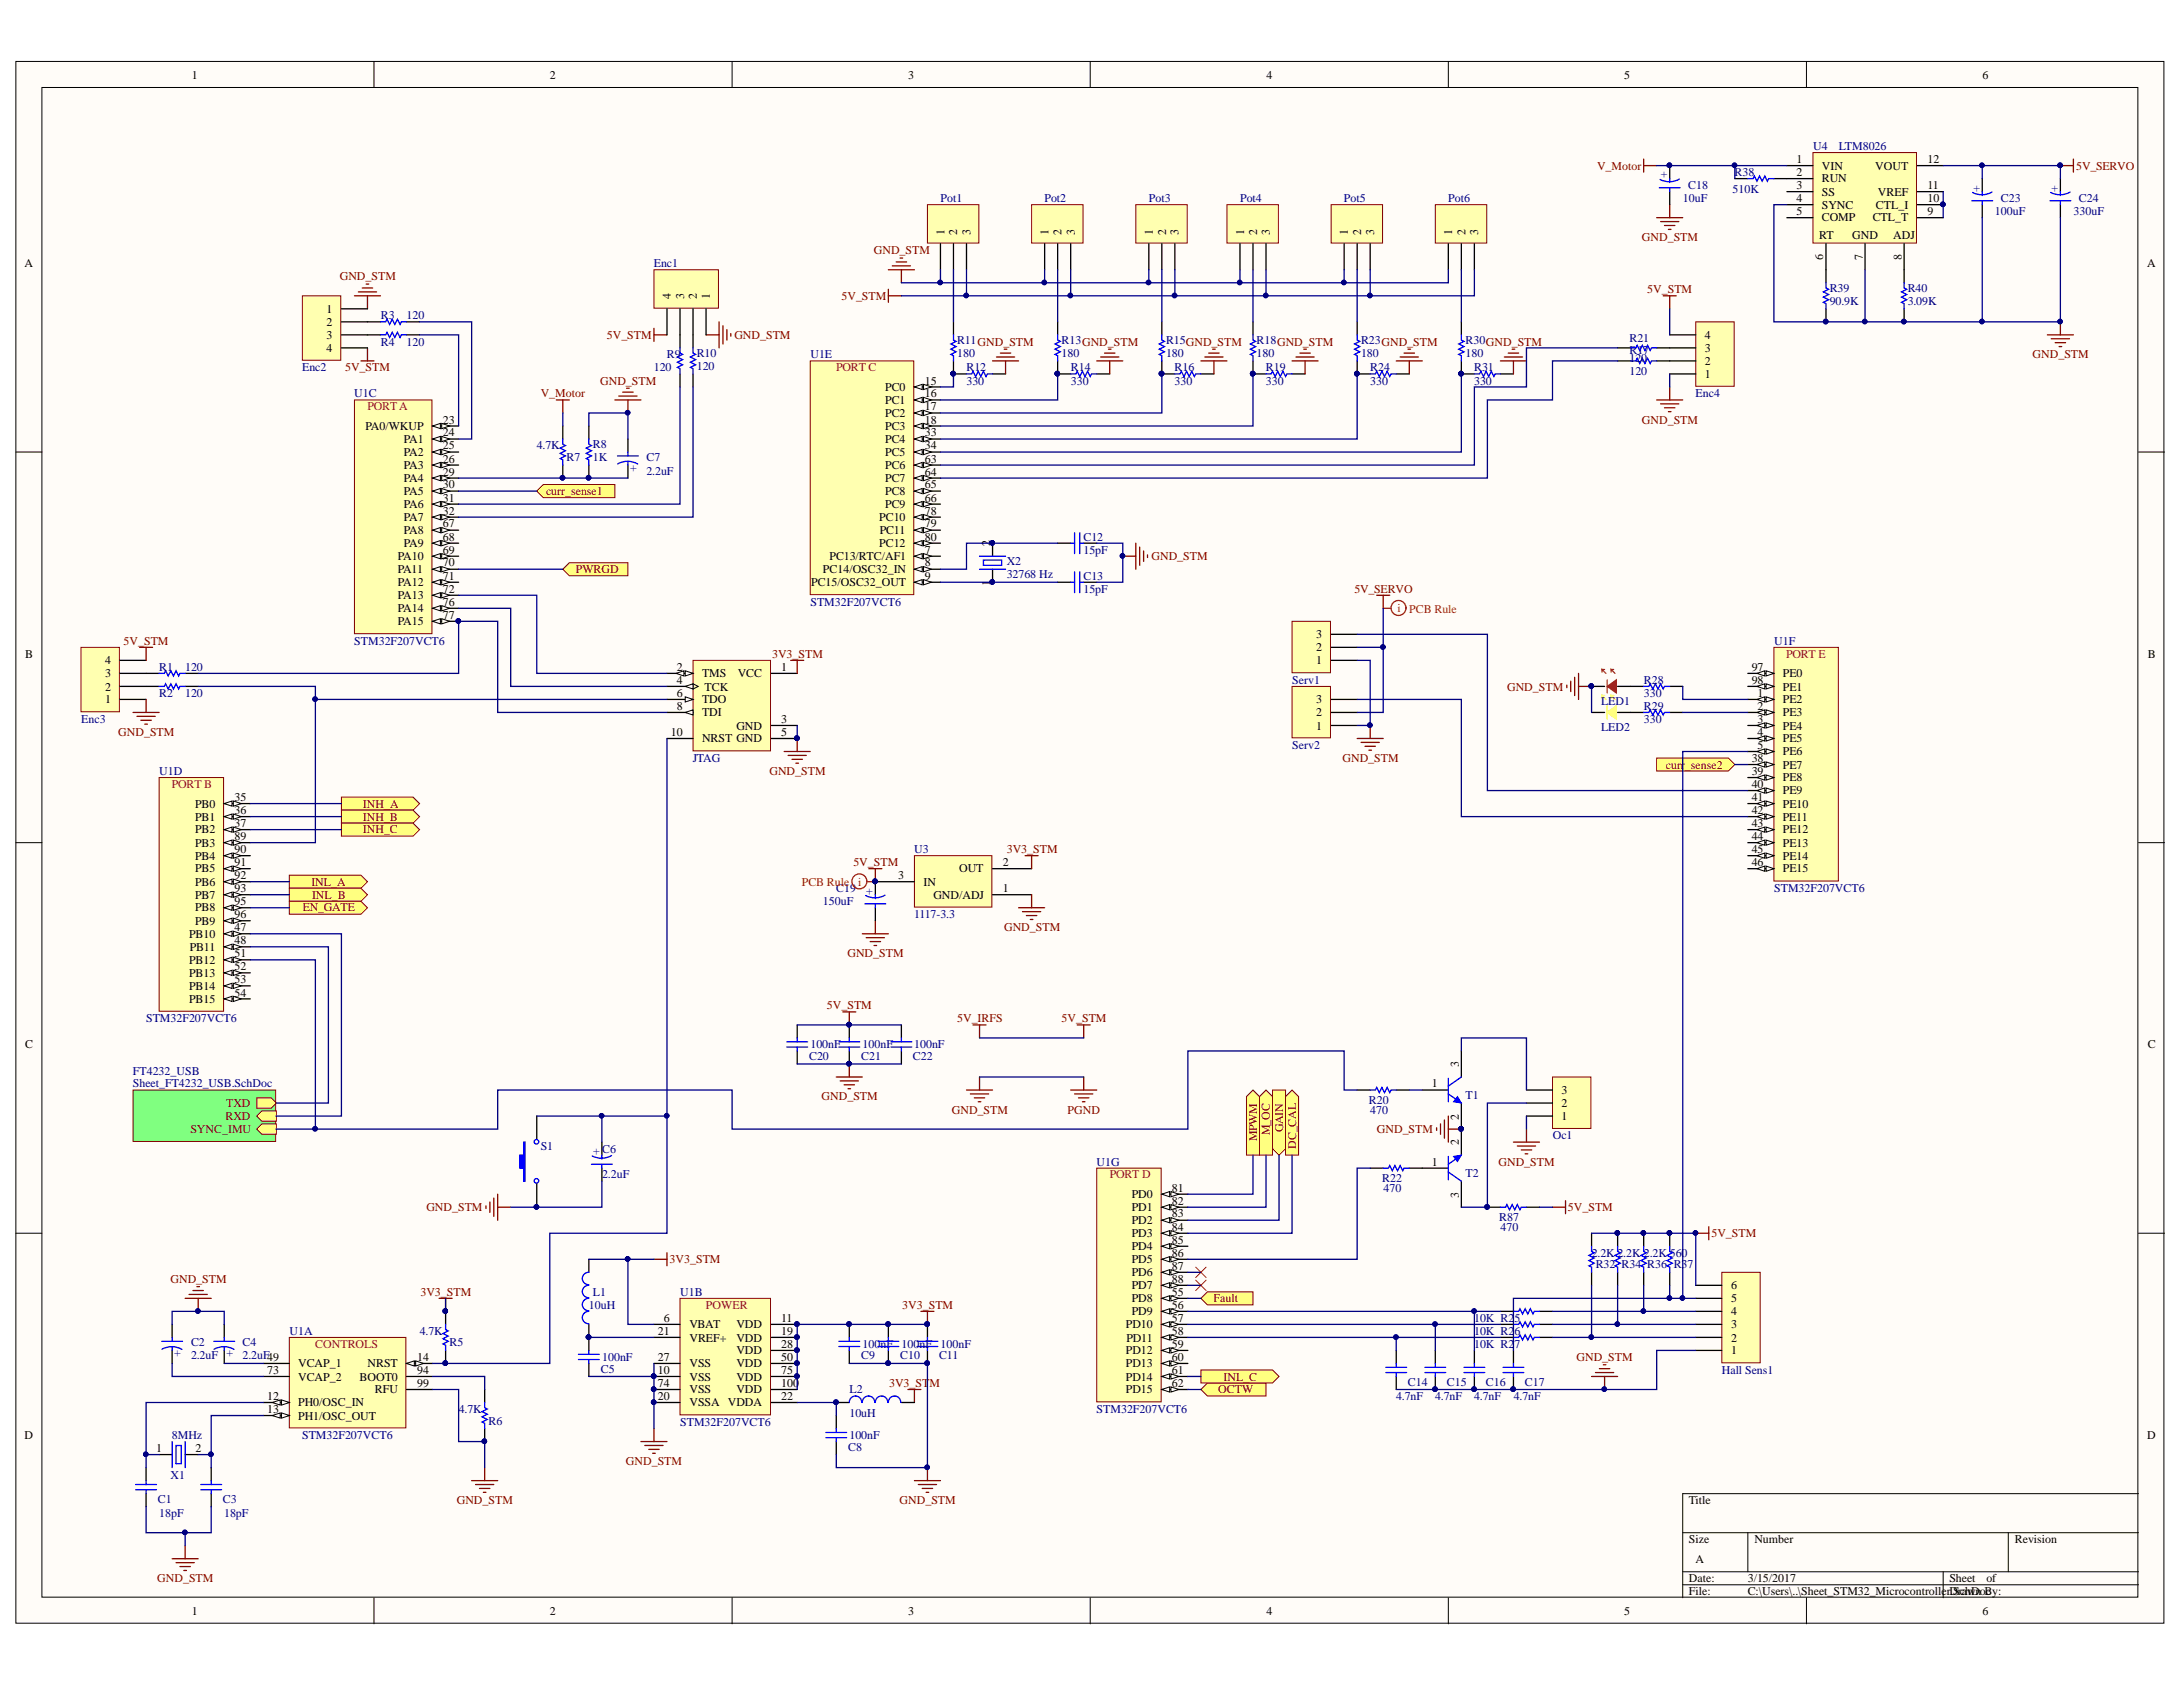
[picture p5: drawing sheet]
<svg xmlns="http://www.w3.org/2000/svg" width="279mm" height="216mm" viewBox="0 0 279 216" stroke-linecap="round" stroke-linejoin="round" font-family="sans-serif">
<defs><g id="words">
<g font-size="1.5">
<text x="24.5" y="10.1">1</text>
<text x="70.4" y="10.1">2</text>
<text x="116.2" y="10.1">3</text>
<text x="162.1" y="10.1">4</text>
<text x="207.9" y="10.1">5</text>
<text x="253.7" y="10.1">6</text>
<text x="230" y="20.9">1</text>
<text x="230" y="22.5">2</text>
<text x="233.2" y="21.7">VIN</text>
<text x="233.2" y="23.3">RUN</text>
<text x="240" y="21.7">VOUT</text>
<text x="246.7" y="20.9">12</text>
<text x="230" y="24.2">3</text>
<text x="230" y="25.9">4</text>
<text x="230" y="27.6">5</text>
<text x="233.2" y="25">SS</text>
<text x="233.2" y="26.7">SYNC</text>
<text x="233.2" y="28.3">COMP</text>
<text x="239.7" y="28.3">CTL_T</text>
<text x="240.1" y="26.7">CTL_I</text>
<text x="240.4" y="25">VREF</text>
<text x="246.7" y="27.6">9</text>
<text x="246.7" y="25.9">10</text>
<text x="246.7" y="24.2">11</text>
<text x="3.1" y="34.2">A</text>
<text x="120.9" y="30" transform="rotate(-90 120.9 30)">1</text>
<text x="122.5" y="30" transform="rotate(-90 122.5 30)">2</text>
<text x="124.2" y="30" transform="rotate(-90 124.2 30)">3</text>
<text x="134.2" y="30" transform="rotate(-90 134.2 30)">1</text>
<text x="135.9" y="30" transform="rotate(-90 135.9 30)">2</text>
<text x="137.6" y="30" transform="rotate(-90 137.6 30)">3</text>
<text x="147.5" y="30" transform="rotate(-90 147.5 30)">1</text>
<text x="149.2" y="30" transform="rotate(-90 149.2 30)">2</text>
<text x="150.8" y="30" transform="rotate(-90 150.8 30)">3</text>
<text x="159.2" y="30" transform="rotate(-90 159.2 30)">1</text>
<text x="160.9" y="30" transform="rotate(-90 160.9 30)">2</text>
<text x="162.5" y="30" transform="rotate(-90 162.5 30)">3</text>
<text x="172.5" y="30" transform="rotate(-90 172.5 30)">1</text>
<text x="174.2" y="30" transform="rotate(-90 174.2 30)">2</text>
<text x="175.9" y="30" transform="rotate(-90 175.9 30)">3</text>
<text x="185.9" y="30" transform="rotate(-90 185.9 30)">1</text>
<text x="187.6" y="30" transform="rotate(-90 187.6 30)">2</text>
<text x="189.2" y="30" transform="rotate(-90 189.2 30)">3</text>
<text x="232.8" y="30.5">RT</text>
<text x="233.3" y="33.2" transform="rotate(-90 233.3 33.2)">6</text>
<text x="237.1" y="30.5">GND</text>
<text x="238.4" y="33.2" transform="rotate(-90 238.4 33.2)">7</text>
<text x="242.3" y="30.5">ADJ</text>
<text x="243.4" y="33.2" transform="rotate(-90 243.4 33.2)">8</text>
<text x="274.8" y="34.2">A</text>
<text x="41.8" y="40">1</text>
<text x="41.8" y="41.7">2</text>
<text x="85.9" y="38.3" transform="rotate(-90 85.9 38.3)">4</text>
<text x="87.6" y="38.3" transform="rotate(-90 87.6 38.3)">3</text>
<text x="89.2" y="38.3" transform="rotate(-90 89.2 38.3)">2</text>
<text x="90.9" y="38.3" transform="rotate(-90 90.9 38.3)">1</text>
<text x="41.8" y="43.4">3</text>
<text x="41.8" y="45">4</text>
<text x="218.2" y="46.7">2</text>
<text x="218.2" y="45">3</text>
<text x="218.2" y="43.4">4</text>
<text x="113.3" y="50">PC0</text>
<text x="113.3" y="51.7">PC1</text>
<text x="113.3" y="53.4">PC2</text>
<text x="118.4" y="49.2">15</text>
<text x="118.4" y="50.8">16</text>
<text x="118.4" y="52.5">17</text>
<text x="218.2" y="48.4">1</text>
<text x="46.8" y="55.1">PA0/WKUP</text>
<text x="51.7" y="56.7">PA1</text>
<text x="51.7" y="58.4">PA2</text>
<text x="56.7" y="54.2">23</text>
<text x="56.7" y="55.8">24</text>
<text x="56.7" y="57.5">25</text>
<text x="56.7" y="59.2">26</text>
<text x="113.3" y="55.1">PC3</text>
<text x="113.3" y="56.7">PC4</text>
<text x="113.3" y="58.4">PC5</text>
<text x="118.4" y="54.2">18</text>
<text x="118.4" y="55.8">33</text>
<text x="118.4" y="57.5">34</text>
<text x="118.4" y="59.2">63</text>
<text x="51.7" y="60.1">PA3</text>
<text x="51.7" y="61.7">PA4</text>
<text x="51.7" y="63.4">PA5</text>
<text x="51.7" y="65">PA6</text>
<text x="56.7" y="60.9">29</text>
<text x="56.7" y="62.5">30</text>
<text x="56.7" y="64.2">31</text>
<text x="56.7" y="65.9">32</text>
<text x="113.3" y="60.1">PC6</text>
<text x="113.3" y="61.7">PC7</text>
<text x="113.3" y="63.4">PC8</text>
<text x="113.3" y="65">PC9</text>
<text x="118.4" y="60.9">64</text>
<text x="118.4" y="62.5">65</text>
<text x="118.4" y="64.2">66</text>
<text x="118.4" y="65.9">78</text>
<text x="50.9" y="71.7">PA10</text>
<text x="51.7" y="66.7">PA7</text>
<text x="51.7" y="68.3">PA8</text>
<text x="51.7" y="70">PA9</text>
<text x="56.7" y="67.5">67</text>
<text x="56.7" y="69.2">68</text>
<text x="56.7" y="70.9">69</text>
<text x="106.2" y="71.7">PC13/RTC/AF1</text>
<text x="112.5" y="66.7">PC10</text>
<text x="112.5" y="70">PC12</text>
<text x="112.6" y="68.3">PC11</text>
<text x="118.4" y="70.9">7</text>
<text x="118.4" y="67.5">79</text>
<text x="118.4" y="69.2">80</text>
<text x="126.7" y="69.9" transform="rotate(-90 126.7 69.9)">2</text>
<text x="50.9" y="73.3">PA11</text>
<text x="50.9" y="75">PA12</text>
<text x="50.9" y="76.7">PA13</text>
<text x="56.7" y="72.5">70</text>
<text x="56.7" y="74.2">71</text>
<text x="56.7" y="75.9">72</text>
<text x="56.7" y="77.6">76</text>
<text x="103.8" y="75">PC15/OSC32_OUT</text>
<text x="105.3" y="73.3">PC14/OSC32_IN</text>
<text x="118.4" y="72.5">8</text>
<text x="118.4" y="74.2">9</text>
<text x="126.7" y="74.9" transform="rotate(-90 126.7 74.9)">1</text>
<text x="50.9" y="78.3">PA14</text>
<text x="50.9" y="80">PA15</text>
<text x="56.7" y="79.2">77</text>
<text x="168.4" y="83.3">2</text>
<text x="168.4" y="81.7">3</text>
<text x="3.2" y="84.2">B</text>
<text x="13.5" y="90">1</text>
<text x="13.5" y="88.4">2</text>
<text x="13.5" y="86.7">3</text>
<text x="13.5" y="85">4</text>
<text x="86.6" y="85.9">2</text>
<text x="86.6" y="87.5">4</text>
<text x="86.6" y="89.1">6</text>
<text x="89.8" y="86.7">TMS</text>
<text x="89.8" y="90">TDO</text>
<text x="90.2" y="88.4">TCK</text>
<text x="94.4" y="86.7">VCC</text>
<text x="100" y="85.9">1</text>
<text x="168.4" y="85">1</text>
<text x="168.4" y="90">3</text>
<text x="224.2" y="85.9">97</text>
<text x="224.2" y="87.5">98</text>
<text x="225" y="89.1">1</text>
<text x="228.2" y="90">PE2</text>
<text x="228.2" y="86.7">PE0</text>
<text x="228.2" y="88.4">PE1</text>
<text x="274.9" y="84.2">B</text>
<text x="85.9" y="94.2">10</text>
<text x="86.6" y="90.8">8</text>
<text x="89.8" y="91.7">TDI</text>
<text x="89.8" y="95">NRST GND</text>
<text x="94.2" y="93.4">GND</text>
<text x="100" y="92.5">3</text>
<text x="100" y="94.2">5</text>
<text x="168.4" y="93.4">1</text>
<text x="168.4" y="91.7">2</text>
<text x="225" y="90.8">2</text>
<text x="225" y="92.5">3</text>
<text x="225" y="94.2">4</text>
<text x="225" y="95.8">5</text>
<text x="228.2" y="91.7">PE3</text>
<text x="228.2" y="93.4">PE4</text>
<text x="228.2" y="95">PE5</text>
<text x="224.2" y="97.5">38</text>
<text x="224.2" y="99.2">39</text>
<text x="224.2" y="100.8">40</text>
<text x="228.2" y="96.7">PE6</text>
<text x="228.2" y="98.4">PE7</text>
<text x="228.2" y="100">PE8</text>
<text x="228.2" y="101.7">PE9</text>
<text x="25" y="103.4">PB0</text>
<text x="25" y="105.1">PB1</text>
<text x="25" y="106.7">PB2</text>
<text x="30" y="102.5">35</text>
<text x="30" y="104.2">36</text>
<text x="30" y="105.8">37</text>
<text x="30" y="107.5">89</text>
<text x="224.2" y="102.5">41</text>
<text x="224.2" y="104.2">42</text>
<text x="224.2" y="105.8">43</text>
<text x="224.2" y="107.5">44</text>
<text x="228.2" y="103.4">PE10</text>
<text x="228.2" y="105.1">PE11</text>
<text x="228.2" y="106.7">PE12</text>
<text x="25" y="108.3">PB3</text>
<text x="25" y="110">PB4</text>
<text x="25" y="111.6">PB5</text>
<text x="25" y="113.3">PB6</text>
<text x="30" y="109.2">90</text>
<text x="30" y="110.9">91</text>
<text x="30" y="112.5">92</text>
<text x="115" y="112.5">3</text>
<text x="118.2" y="113.3">IN</text>
<text x="122.8" y="111.6">OUT</text>
<text x="128.3" y="110.9">2</text>
<text x="224.2" y="109.2">45</text>
<text x="224.2" y="110.9">46</text>
<text x="228.2" y="108.3">PE13</text>
<text x="228.2" y="110">PE14</text>
<text x="228.2" y="111.6">PE15</text>
<text x="25" y="115">PB7</text>
<text x="25" y="116.6">PB8</text>
<text x="25" y="118.3">PB9</text>
<text x="30" y="119.2">47</text>
<text x="30" y="114.2">93</text>
<text x="30" y="115.9">95</text>
<text x="30" y="117.5">96</text>
<text x="119.5" y="115">GND/ADJ</text>
<text x="128.3" y="114.2">1</text>
<text x="24.2" y="120">PB10</text>
<text x="24.2" y="123.3">PB12</text>
<text x="24.2" y="125">PB13</text>
<text x="24.3" y="121.7">PB11</text>
<text x="30" y="120.9">48</text>
<text x="30" y="122.5">51</text>
<text x="30" y="124.2">52</text>
<text x="30" y="125.9">53</text>
<text x="24.2" y="126.7">PB14</text>
<text x="24.2" y="128.3">PB15</text>
<text x="30" y="127.5">54</text>
<text x="3.2" y="134.1">C</text>
<text x="186.7" y="136.5" transform="rotate(-90 186.7 136.5)">3</text>
<text x="274.9" y="134.1">C</text>
<text x="183.3" y="139.1">1</text>
<text x="186.7" y="143.3" transform="rotate(-90 186.7 143.3)">2</text>
<text x="199.8" y="143.4">1</text>
<text x="199.8" y="141.7">2</text>
<text x="199.8" y="140">3</text>
<text x="183.3" y="149.2">1</text>
<text x="186.7" y="146.5" transform="rotate(-90 186.7 146.5)">2</text>
<text x="144.8" y="153.3">PD0</text>
<text x="144.8" y="155">PD1</text>
<text x="150" y="152.5">81</text>
<text x="150" y="154.2">82</text>
<text x="150" y="155.8">83</text>
<text x="186.7" y="153.3" transform="rotate(-90 186.7 153.3)">3</text>
<text x="144.8" y="156.6">PD2</text>
<text x="144.8" y="158.3">PD3</text>
<text x="144.8" y="160">PD4</text>
<text x="144.8" y="161.6">PD5</text>
<text x="150" y="157.5">84</text>
<text x="150" y="159.2">85</text>
<text x="150" y="160.9">86</text>
<text x="144.8" y="166.6">PD8</text>
<text x="144.8" y="163.3">PD6</text>
<text x="144.8" y="165">PD7</text>
<text x="150" y="165.9">55</text>
<text x="150" y="167.5">56</text>
<text x="150" y="162.5">87</text>
<text x="150" y="164.2">88</text>
<text x="221.6" y="166.6">5</text>
<text x="221.6" y="165">6</text>
<text x="84.2" y="170.9">21</text>
<text x="84.9" y="169.2">6</text>
<text x="88.2" y="170">VBAT</text>
<text x="88.2" y="171.7">VREF+</text>
<text x="94.2" y="170">VDD</text>
<text x="94.2" y="171.7">VDD</text>
<text x="94.2" y="173.3">VDD</text>
<text x="100" y="169.2">11</text>
<text x="100" y="170.9">19</text>
<text x="100" y="172.5">28</text>
<text x="144.1" y="170">PD10</text>
<text x="144.1" y="173.3">PD12</text>
<text x="144.2" y="171.7">PD11</text>
<text x="144.8" y="168.3">PD9</text>
<text x="150" y="169.2">57</text>
<text x="150" y="170.9">58</text>
<text x="150" y="172.5">59</text>
<text x="221.6" y="173.3">1</text>
<text x="221.6" y="171.7">2</text>
<text x="221.6" y="170">3</text>
<text x="221.6" y="168.3">4</text>
<text x="34.2" y="179.1">12</text>
<text x="34.2" y="175.8">73</text>
<text x="38.2" y="180">PH0/OSC_IN</text>
<text x="38.2" y="175">VCAP_1</text>
<text x="38.2" y="176.7">VCAP_2</text>
<text x="46" y="176.7">BOOT0</text>
<text x="47" y="175">NRST</text>
<text x="48" y="178.3">RFU</text>
<text x="53.4" y="174.2">14</text>
<text x="53.4" y="175.8">94</text>
<text x="53.4" y="177.5">99</text>
<text x="84.2" y="175.8">10</text>
<text x="84.2" y="179.1">20</text>
<text x="84.2" y="177.5">74</text>
<text x="84.2" y="174.2">27</text>
<text x="88.2" y="176.7">VSS</text>
<text x="88.2" y="180">VSSA VDDA</text>
<text x="88.2" y="178.3">VSS</text>
<text x="88.2" y="175">VSS</text>
<text x="94.2" y="175">VDD</text>
<text x="94.2" y="176.7">VDD</text>
<text x="94.2" y="178.3">VDD</text>
<text x="100" y="179.1">22</text>
<text x="100" y="174.2">50</text>
<text x="100" y="175.8">75</text>
<text x="100" y="177.5">100</text>
<text x="144.1" y="175">PD13</text>
<text x="144.1" y="176.7">PD14</text>
<text x="144.1" y="178.3">PD15</text>
<text x="150" y="174.2">60</text>
<text x="150" y="175.8">61</text>
<text x="150" y="177.5">62</text>
<text x="3.1" y="184.1">D</text>
<text x="20" y="185.8">1</text>
<text x="25" y="185.8">2</text>
<text x="34.2" y="180.8">13</text>
<text x="38.2" y="181.7">PH1/OSC_OUT</text>
<text x="274.8" y="184.1">D</text>
<text x="216.2" y="192.5">Title</text>
<text x="216.2" y="197.5">Size</text>
<text x="224.5" y="197.5">Number</text>
<text x="257.9" y="197.5">Revision</text>
<text x="216.2" y="202.5">Date:</text>
<text x="217" y="200">A</text>
<text x="223.7" y="202.5">3/15/2017</text>
<text x="249.5" y="202.5">Sheet</text>
<text x="254.2" y="202.5">of</text>
<text x="24.5" y="206.6">1</text>
<text x="70.4" y="206.6">2</text>
<text x="116.2" y="206.6">3</text>
<text x="162.1" y="206.6">4</text>
<text x="207.9" y="206.6">5</text>
<text x="216.2" y="204.2">File:</text>
<text x="223.7" y="204.2">C:\Users\..\Sheet_STM32_MicrocontrollerDrawn By:</text>
<text x="249.7" y="204.2">.SchDoc</text>
<text x="253.7" y="206.6">6</text>
</g>
<g font-size="1.5" fill="#800000">
<text x="204.4" y="21.7">V_Motor</text>
<text x="265.7" y="21.7">5V_SERVO</text>
<text x="43.5" y="35.9">GND_STM</text>
<text x="111.8" y="32.6">GND_STM</text>
<text x="210.2" y="30.9">GND_STM</text>
<text x="107.7" y="38.4">5V_STM</text>
<text x="210.8" y="37.6">5V_STM</text>
<text x="44.2" y="47.5">5V_STM</text>
<text x="77.7" y="43.4">5V_STM</text>
<text x="94" y="43.4">GND_STM</text>
<text x="260.2" y="45.8">GND_STM</text>
<text x="69.2" y="50.8">V_Motor</text>
<text x="76.8" y="49.2">GND_STM</text>
<text x="210.2" y="54.2">GND_STM</text>
<text x="69.9" y="63.4">curr_sense1</text>
<text x="147.4" y="71.7">GND_STM</text>
<text x="73.7" y="73.3">PWRGD</text>
<text x="173.4" y="75.9">5V_SERVO</text>
<text x="15.8" y="82.6">5V_STM</text>
<text x="98.8" y="84.2">3V3_STM</text>
<text x="192.9" y="88.4">GND_STM</text>
<text x="15.1" y="94.2">GND_STM</text>
<text x="98.5" y="99.2">GND_STM</text>
<text x="171.8" y="97.5">GND_STM</text>
<text x="213.2" y="98.4">curr_sense2</text>
<text x="46.4" y="103.4">INH_A</text>
<text x="46.4" y="105.1">INH_B</text>
<text x="46.4" y="106.7">INH_C</text>
<text x="39.8" y="113.3">INL_A</text>
<text x="109.2" y="110.9">5V_STM</text>
<text x="128.9" y="109.2">3V3_STM</text>
<text x="38.7" y="116.6">EN_GATE</text>
<text x="39.9" y="115">INL_B</text>
<text x="128.5" y="119.2">GND_STM</text>
<text x="108.5" y="122.5">GND_STM</text>
<text x="105.8" y="129.2">5V_STM</text>
<text x="122.5" y="130.8">5V_IRFS</text>
<text x="135.9" y="130.8">5V_STM</text>
<text x="28.8" y="143.4">RXD</text>
<text x="28.9" y="141.7">TXD</text>
<text x="105.2" y="140.8">GND_STM</text>
<text x="121.8" y="142.5">GND_STM</text>
<text x="136.6" y="142.5">PGND</text>
<text x="24.4" y="145">SYNC_IMU</text>
<text x="160.9" y="146.1" transform="rotate(-90 160.9 146.1)">MPWM</text>
<text x="162.5" y="145.3" transform="rotate(-90 162.5 145.3)">M_OC</text>
<text x="164.2" y="144.9" transform="rotate(-90 164.2 144.9)">GAIN</text>
<text x="165.9" y="147" transform="rotate(-90 165.9 147)">DC_CAL</text>
<text x="176.2" y="145">GND_STM</text>
<text x="191.8" y="149.2">GND_STM</text>
<text x="54.6" y="155">GND_STM</text>
<text x="200.7" y="155">5V_STM</text>
<text x="85.7" y="161.6">3V3_STM</text>
<text x="219" y="158.3">5V_STM</text>
<text x="21.8" y="164.2">GND_STM</text>
<text x="53.8" y="165.9">3V3_STM</text>
<text x="115.5" y="167.5">3V3_STM</text>
<text x="155.3" y="166.6">Fault</text>
<text x="113.8" y="177.5">3V3_STM</text>
<text x="155.9" y="178.3">OCTW</text>
<text x="156.6" y="176.7">INL_C</text>
<text x="201.8" y="174.2">GND_STM</text>
<text x="80.1" y="187.5">GND_STM</text>
<text x="58.5" y="192.5">GND_STM</text>
<text x="115.1" y="192.5">GND_STM</text>
<text x="20.1" y="202.5">GND_STM</text>
</g>
<g font-size="1.5" fill="#000080">
<text x="213.4" y="22.8" transform="rotate(-90 213.4 22.8)">+</text>
<text x="222" y="22.5">R38</text>
<text x="232.1" y="19.2">U4</text>
<text x="235.4" y="19.2">LTM8026</text>
<text x="120.4" y="25.9">Pot1</text>
<text x="133.7" y="25.9">Pot2</text>
<text x="147" y="25.9">Pot3</text>
<text x="158.7" y="25.9">Pot4</text>
<text x="172" y="25.9">Pot5</text>
<text x="185.4" y="25.9">Pot6</text>
<text x="215.4" y="25.9">10uF</text>
<text x="216.1" y="24.2">C18</text>
<text x="221.7" y="24.7">510K</text>
<text x="253.4" y="24.5" transform="rotate(-90 253.4 24.5)">+</text>
<text x="255.3" y="27.6">100uF</text>
<text x="256.1" y="25.9">C23</text>
<text x="263.4" y="24.5" transform="rotate(-90 263.4 24.5)">+</text>
<text x="265.4" y="27.6">330uF</text>
<text x="266.1" y="25.9">C24</text>
<text x="83.7" y="34.2">Enc1</text>
<text x="48.7" y="40.9">R3</text>
<text x="52" y="40.9">120</text>
<text x="234.2" y="39">90.9K</text>
<text x="234.2" y="37.4">R39</text>
<text x="244.2" y="39">3.09K</text>
<text x="244.2" y="37.4">R40</text>
<text x="38.7" y="47.5">Enc2</text>
<text x="48.7" y="44.2">R4</text>
<text x="52" y="44.2">120</text>
<text x="83.7" y="47.5">120</text>
<text x="85.4" y="45.8">R9</text>
<text x="89.2" y="47.4">120</text>
<text x="89.2" y="45.7">R10</text>
<text x="103.7" y="45.8">U1E</text>
<text x="122.5" y="45.7">180</text>
<text x="122.5" y="44.1">R11GND_STM</text>
<text x="123.7" y="47.5">R12</text>
<text x="135.9" y="45.7">180</text>
<text x="135.9" y="44.1">R13GND_STM</text>
<text x="137.1" y="47.5">R14</text>
<text x="149.2" y="45.7">180</text>
<text x="149.2" y="44.1">R15GND_STM</text>
<text x="150.3" y="47.5">R16</text>
<text x="160.8" y="45.7">180</text>
<text x="160.8" y="44.1">R18GND_STM</text>
<text x="162" y="47.5">R19</text>
<text x="174.2" y="45.7">180</text>
<text x="174.2" y="44.1">R23GND_STM</text>
<text x="175.4" y="47.5">R24</text>
<text x="187.6" y="45.7">180</text>
<text x="187.6" y="44.1">R30GND_STM</text>
<text x="188.7" y="47.5">R31</text>
<text x="208.5" y="45.3">R17</text>
<text x="208.5" y="46.4">120</text>
<text x="208.5" y="43.7">R21</text>
<text x="45.3" y="50.8">U1C</text>
<text x="123.7" y="49.2">330</text>
<text x="137.1" y="49.2">330</text>
<text x="150.3" y="49.2">330</text>
<text x="162" y="49.2">330</text>
<text x="175.4" y="49.2">330</text>
<text x="188.7" y="49.2">330</text>
<text x="208.5" y="48">120</text>
<text x="217" y="50.8">Enc4</text>
<text x="68.7" y="57.5">4.7K</text>
<text x="72.5" y="59">R7</text>
<text x="75.9" y="59">1K</text>
<text x="75.9" y="57.3">R8</text>
<text x="80.7" y="59.5" transform="rotate(90 80.7 59.5)">+</text>
<text x="82.7" y="59">C7</text>
<text x="82.7" y="60.7">2.2uF</text>
<text x="138.7" y="70.9">15pF</text>
<text x="138.7" y="69.2">C12</text>
<text x="103.7" y="77.6">STM32F207VCT6</text>
<text x="128.9" y="74">32768 Hz</text>
<text x="128.9" y="72.3">X2</text>
<text x="138.7" y="75.9">15pF</text>
<text x="138.7" y="74.2">C13</text>
<text x="45.3" y="82.6">STM32F207VCT6</text>
<text x="227.1" y="82.6">U1F</text>
<text x="20.4" y="85.9">R1</text>
<text x="20.4" y="89.1">R2</text>
<text x="23.7" y="85.9">120</text>
<text x="23.7" y="89.1">120</text>
<text x="165.4" y="87.5">Serv1</text>
<text x="210.4" y="89.1">330</text>
<text x="210.4" y="87.5">R28</text>
<text x="10.4" y="92.5">Enc3</text>
<text x="165.4" y="95.8">Serv2</text>
<text x="204.9" y="93.5">LED2</text>
<text x="204.9" y="90.2">LED1</text>
<text x="210.4" y="92.5">330</text>
<text x="210.4" y="90.8">R29</text>
<text x="20.4" y="99.2">U1D</text>
<text x="88.7" y="97.5">JTAG</text>
<text x="117" y="109.2">U3</text>
<text x="105.3" y="115.9">150uF</text>
<text x="107" y="114.2">C19</text>
<text x="111.7" y="114.5" transform="rotate(-90 111.7 114.5)">+</text>
<text x="117" y="117.5">1117-3.3</text>
<text x="227.1" y="114.2">STM32F207VCT6</text>
<text x="18.7" y="130.8">STM32F207VCT6</text>
<text x="17" y="137.5">FT4232_USB</text>
<text x="103.6" y="135.7">C20</text>
<text x="103.7" y="134.1">100nF</text>
<text x="110.2" y="135.7">C21</text>
<text x="110.4" y="134.1">100nF</text>
<text x="116.8" y="135.7">C22</text>
<text x="117" y="134.1">100nF</text>
<text x="17" y="139.1">Sheet_FT4232_USB.SchDoc</text>
<text x="175.2" y="141.3">R20</text>
<text x="175.4" y="142.5">470</text>
<text x="187.6" y="140.7">T1</text>
<text x="69.2" y="147.2">S1</text>
<text x="76.7" y="147.8" transform="rotate(-90 76.7 147.8)">+</text>
<text x="77.1" y="147.5">C6</text>
<text x="140.4" y="149.2">U1G</text>
<text x="198.7" y="145.8">Oc1</text>
<text x="77.1" y="150.8">2.2uF</text>
<text x="176.9" y="151.3">R22</text>
<text x="177.1" y="152.5">470</text>
<text x="187.6" y="150.6">T2</text>
<text x="191.9" y="156.3">R87</text>
<text x="192.1" y="157.5">470</text>
<text x="203.7" y="160.9">2.2K 2.2K 2.2K 560</text>
<text x="75.4" y="167.5">10uH</text>
<text x="75.9" y="165.9">L1</text>
<text x="87.1" y="165.9">U1B</text>
<text x="204.2" y="162.3">R32 R34 R36 R37</text>
<text x="22.3" y="172.8" transform="rotate(90 22.3 172.8)">+</text>
<text x="24.5" y="174">2.2uF</text>
<text x="24.5" y="172.3">C2</text>
<text x="29" y="172.8" transform="rotate(90 29 172.8)">+</text>
<text x="31" y="174">2.2uF49</text>
<text x="31" y="172.3">C4</text>
<text x="37.1" y="170.9">U1A</text>
<text x="53.7" y="170.9">4.7K</text>
<text x="57.5" y="172.3">R5</text>
<text x="110.2" y="174">C9</text>
<text x="110.4" y="172.5">100nF</text>
<text x="115.2" y="174">C10</text>
<text x="115.4" y="172.5">100nF</text>
<text x="120.2" y="174">C11</text>
<text x="120.4" y="172.5">100nF</text>
<text x="188.7" y="169.2">10K R25</text>
<text x="188.7" y="170.9">10K R26</text>
<text x="188.7" y="172.5">10K R27</text>
<text x="76.9" y="175.7">C5</text>
<text x="77.1" y="174.2">100nF</text>
<text x="108.7" y="178.3">L2</text>
<text x="178.7" y="179.1">4.7nF</text>
<text x="180.2" y="177.4">C14</text>
<text x="183.7" y="179.1">4.7nF</text>
<text x="185.2" y="177.4">C15</text>
<text x="188.7" y="179.1">4.7nF</text>
<text x="190.2" y="177.4">C16</text>
<text x="193.7" y="179.1">4.7nF</text>
<text x="195.2" y="177.4">C17</text>
<text x="220.4" y="175.8">Hall Sens1</text>
<text x="22" y="184.1">8MHz</text>
<text x="38.7" y="184.1">STM32F207VCT6</text>
<text x="58.7" y="180.8">4.7K</text>
<text x="62.5" y="182.4">R6</text>
<text x="87.1" y="182.5">STM32F207VCT6</text>
<text x="108.5" y="185.7">C8</text>
<text x="108.7" y="184.1">100nF</text>
<text x="108.7" y="181.3">10uH</text>
<text x="140.4" y="180.8">STM32F207VCT6</text>
<text x="21.8" y="189.3">X1</text>
<text x="20.2" y="192.3">C1</text>
<text x="20.4" y="194.2">18pF</text>
<text x="28.5" y="192.3">C3</text>
<text x="28.7" y="194.2">18pF</text>
</g>
<g font-size="1.5" fill="#f00">
<text x="107" y="47.5">PORT C</text>
<text x="47" y="52.5">PORTA</text>
<text x="178.9" y="78.3">i</text>
<text x="180.4" y="78.4">PCB Rule</text>
<text x="228.6" y="84.2">PORT E</text>
<text x="22" y="100.8">PORT B</text>
<text x="102.6" y="113.3">PCB Rule</text>
<text x="109.8" y="113.3">i</text>
<text x="142" y="150.8">PORT D</text>
<text x="90.4" y="167.5">POWER</text>
<text x="40.4" y="172.5">CONTROLS</text>
</g>
</g></defs>
<g fill="#fffcf8" stroke="#000" stroke-width=".13">
<path d="M2 7.9h275v199.8h-275z"/>
<path d="M5.4 11.2h268.2v193.2h-268.2z"/>
</g>
<g fill="none" stroke="#000" stroke-width=".13">
<path d="M47.9 7.9v3.3M93.7 7.9v3.3M139.5 7.9v3.3M185.4 7.9v3.3M231.2 7.9v3.3M2 57.9h3.4M273.7 57.9h3.3M2 107.8h3.4M273.7 107.8h3.3M2 157.8h3.4M273.7 157.8h3.3M215.4 196.2h58.3"/>
<path d="M223.7 196.2v5M257 196.2v5M273.7 191.2h-58.3v13.3M47.9 204.5v3.3M93.7 204.5v3.3M139.5 204.5v3.3M185.4 204.5v3.3M215.4 201.2h58.3M215.4 202.8h58.3M231.2 204.5v3.3M248.7 201.2v3.3"/>
</g>
<path d="M20.4 99.5h8.2v29.9h-8.2z" fill="#ffffb0" stroke="#800000" stroke-width=".13"/>
<path d="M28.7 102.8h3.3" fill="none" stroke="#000" stroke-width=".17"/>
<path d="M28.7 102.8l1-.3v.7z" fill="#fffcf8"/>
<path d="M28.7 102.8l1-.3v.7z" fill="none" stroke="#000" stroke-width=".13"/>
<path d="M29.9 102.5l1 .3-1 .4z" fill="#fffcf8"/>
<path d="M29.9 102.5l1 .3-1 .4z" fill="none" stroke="#000" stroke-width=".13"/>
<path d="M28.7 104.5h3.3" fill="none" stroke="#000" stroke-width=".17"/>
<path d="M28.7 104.5l1-.3v.6z" fill="#fffcf8"/>
<path d="M28.7 104.5l1-.3v.6z" fill="none" stroke="#000" stroke-width=".13"/>
<path d="M29.9 104.2l1 .3-1 .3z" fill="#fffcf8"/>
<path d="M29.9 104.2l1 .3-1 .3z" fill="none" stroke="#000" stroke-width=".13"/>
<path d="M28.7 106.2h3.3" fill="none" stroke="#000" stroke-width=".17"/>
<path d="M28.7 106.2l1-.4v.7z" fill="#fffcf8"/>
<path d="M28.7 106.2l1-.4v.7z" fill="none" stroke="#000" stroke-width=".13"/>
<path d="M29.9 105.8l1 .4-1 .3z" fill="#fffcf8"/>
<path d="M29.9 105.8l1 .4-1 .3z" fill="none" stroke="#000" stroke-width=".13"/>
<path d="M28.7 119.5h3.3" fill="none" stroke="#000" stroke-width=".17"/>
<path d="M28.7 119.5l1-.3v.6z" fill="#fffcf8"/>
<path d="M28.7 119.5l1-.3v.6z" fill="none" stroke="#000" stroke-width=".13"/>
<path d="M29.9 119.2l1 .3-1 .3z" fill="#fffcf8"/>
<path d="M29.9 119.2l1 .3-1 .3z" fill="none" stroke="#000" stroke-width=".13"/>
<path d="M28.7 121.2h3.3" fill="none" stroke="#000" stroke-width=".17"/>
<path d="M28.7 121.2l1-.4v.7z" fill="#fffcf8"/>
<path d="M28.7 121.2l1-.4v.7z" fill="none" stroke="#000" stroke-width=".13"/>
<path d="M29.9 120.8l1 .4-1 .3z" fill="#fffcf8"/>
<path d="M29.9 120.8l1 .4-1 .3z" fill="none" stroke="#000" stroke-width=".13"/>
<path d="M28.7 122.8h3.3" fill="none" stroke="#000" stroke-width=".17"/>
<path d="M28.7 122.8l1-.3v.7z" fill="#fffcf8"/>
<path d="M28.7 122.8l1-.3v.7z" fill="none" stroke="#000" stroke-width=".13"/>
<path d="M29.9 122.5l1 .3-1 .4z" fill="#fffcf8"/>
<path d="M29.9 122.5l1 .3-1 .4z" fill="none" stroke="#000" stroke-width=".13"/>
<path d="M28.7 124.5h3.3" fill="none" stroke="#000" stroke-width=".17"/>
<path d="M28.7 124.5l1-.3v.6z" fill="#fffcf8"/>
<path d="M28.7 124.5l1-.3v.6z" fill="none" stroke="#000" stroke-width=".13"/>
<path d="M29.9 124.2l1 .3-1 .3z" fill="#fffcf8"/>
<path d="M29.9 124.2l1 .3-1 .3z" fill="none" stroke="#000" stroke-width=".13"/>
<path d="M28.7 126.2h3.3" fill="none" stroke="#000" stroke-width=".17"/>
<path d="M28.7 126.2l1-.4v.7z" fill="#fffcf8"/>
<path d="M28.7 126.2l1-.4v.7z" fill="none" stroke="#000" stroke-width=".13"/>
<path d="M29.9 125.8l1 .4-1 .3z" fill="#fffcf8"/>
<path d="M29.9 125.8l1 .4-1 .3z" fill="none" stroke="#000" stroke-width=".13"/>
<path d="M28.7 127.8h3.3" fill="none" stroke="#000" stroke-width=".17"/>
<path d="M28.7 127.8l1-.3v.7z" fill="#fffcf8"/>
<path d="M28.7 127.8l1-.3v.7z" fill="none" stroke="#000" stroke-width=".13"/>
<path d="M29.9 127.5l1 .3-1 .4z" fill="#fffcf8"/>
<path d="M29.9 127.5l1 .3-1 .4z" fill="none" stroke="#000" stroke-width=".13"/>
<path d="M28.7 107.8h3.3" fill="none" stroke="#000" stroke-width=".17"/>
<path d="M28.7 107.8l1-.3v.7z" fill="#fffcf8"/>
<path d="M28.7 107.8l1-.3v.7z" fill="none" stroke="#000" stroke-width=".13"/>
<path d="M29.9 107.5l1 .3-1 .4z" fill="#fffcf8"/>
<path d="M29.9 107.5l1 .3-1 .4z" fill="none" stroke="#000" stroke-width=".13"/>
<path d="M28.7 109.5h3.3" fill="none" stroke="#000" stroke-width=".17"/>
<path d="M28.7 109.5l1-.3v.6z" fill="#fffcf8"/>
<path d="M28.7 109.5l1-.3v.6z" fill="none" stroke="#000" stroke-width=".13"/>
<path d="M29.9 109.2l1 .3-1 .3z" fill="#fffcf8"/>
<path d="M29.9 109.2l1 .3-1 .3z" fill="none" stroke="#000" stroke-width=".13"/>
<path d="M28.7 111.2h3.3" fill="none" stroke="#000" stroke-width=".17"/>
<path d="M28.7 111.2l1-.4v.7z" fill="#fffcf8"/>
<path d="M28.7 111.2l1-.4v.7z" fill="none" stroke="#000" stroke-width=".13"/>
<path d="M29.9 110.8l1 .4-1 .3z" fill="#fffcf8"/>
<path d="M29.9 110.8l1 .4-1 .3z" fill="none" stroke="#000" stroke-width=".13"/>
<path d="M28.7 112.8h3.3" fill="none" stroke="#000" stroke-width=".17"/>
<path d="M28.7 112.8l1-.3v.7z" fill="#fffcf8"/>
<path d="M28.7 112.8l1-.3v.7z" fill="none" stroke="#000" stroke-width=".13"/>
<path d="M29.9 112.5l1 .3-1 .4z" fill="#fffcf8"/>
<path d="M29.9 112.5l1 .3-1 .4z" fill="none" stroke="#000" stroke-width=".13"/>
<path d="M28.7 114.5h3.3" fill="none" stroke="#000" stroke-width=".17"/>
<path d="M28.7 114.5l1-.3v.6z" fill="#fffcf8"/>
<path d="M28.7 114.5l1-.3v.6z" fill="none" stroke="#000" stroke-width=".13"/>
<path d="M29.9 114.2l1 .3-1 .3z" fill="#fffcf8"/>
<path d="M29.9 114.2l1 .3-1 .3z" fill="none" stroke="#000" stroke-width=".13"/>
<path d="M28.7 116.2h3.3" fill="none" stroke="#000" stroke-width=".17"/>
<path d="M28.7 116.2l1-.4v.7z" fill="#fffcf8"/>
<path d="M28.7 116.2l1-.4v.7z" fill="none" stroke="#000" stroke-width=".13"/>
<path d="M29.9 115.8l1 .4-1 .3z" fill="#fffcf8"/>
<path d="M29.9 115.8l1 .4-1 .3z" fill="none" stroke="#000" stroke-width=".13"/>
<path d="M28.7 117.8h3.3" fill="none" stroke="#000" stroke-width=".17"/>
<path d="M28.7 117.8l1-.3v.7z" fill="#fffcf8"/>
<path d="M28.7 117.8l1-.3v.7z" fill="none" stroke="#000" stroke-width=".13"/>
<path d="M29.9 117.5l1 .3-1 .4z" fill="#fffcf8"/>
<path d="M29.9 117.5l1 .3-1 .4z" fill="none" stroke="#000" stroke-width=".13"/>
<path d="M140.4 149.5h8.2v29.9h-8.2z" fill="#ffffb0" stroke="#800000" stroke-width=".13"/>
<path d="M148.7 166.2h3.3" fill="none" stroke="#000" stroke-width=".17"/>
<path d="M148.7 166.2l1-.4v.7z" fill="#fffcf8"/>
<path d="M148.7 166.2l1-.4v.7z" fill="none" stroke="#000" stroke-width=".13"/>
<path d="M149.9 165.8l1 .4-1 .3z" fill="#fffcf8"/>
<path d="M149.9 165.8l1 .4-1 .3z" fill="none" stroke="#000" stroke-width=".13"/>
<path d="M148.7 167.8h3.3" fill="none" stroke="#000" stroke-width=".17"/>
<path d="M148.7 167.8l1-.3v.7z" fill="#fffcf8"/>
<path d="M148.7 167.8l1-.3v.7z" fill="none" stroke="#000" stroke-width=".13"/>
<path d="M149.9 167.5l1 .3-1 .4z" fill="#fffcf8"/>
<path d="M149.9 167.5l1 .3-1 .4z" fill="none" stroke="#000" stroke-width=".13"/>
<path d="M148.7 169.5h3.3" fill="none" stroke="#000" stroke-width=".17"/>
<path d="M148.7 169.5l1-.3v.6z" fill="#fffcf8"/>
<path d="M148.7 169.5l1-.3v.6z" fill="none" stroke="#000" stroke-width=".13"/>
<path d="M149.9 169.2l1 .3-1 .3z" fill="#fffcf8"/>
<path d="M149.9 169.2l1 .3-1 .3z" fill="none" stroke="#000" stroke-width=".13"/>
<path d="M148.7 171.2h3.3" fill="none" stroke="#000" stroke-width=".17"/>
<path d="M148.7 171.2l1-.4v.7z" fill="#fffcf8"/>
<path d="M148.7 171.2l1-.4v.7z" fill="none" stroke="#000" stroke-width=".13"/>
<path d="M149.9 170.8l1 .4-1 .3z" fill="#fffcf8"/>
<path d="M149.9 170.8l1 .4-1 .3z" fill="none" stroke="#000" stroke-width=".13"/>
<path d="M148.7 172.8h3.3" fill="none" stroke="#000" stroke-width=".17"/>
<path d="M148.7 172.8l1-.3v.7z" fill="#fffcf8"/>
<path d="M148.7 172.8l1-.3v.7z" fill="none" stroke="#000" stroke-width=".13"/>
<path d="M149.9 172.5l1 .3-1 .4z" fill="#fffcf8"/>
<path d="M149.9 172.5l1 .3-1 .4z" fill="none" stroke="#000" stroke-width=".13"/>
<path d="M148.7 174.5h3.3" fill="none" stroke="#000" stroke-width=".17"/>
<path d="M148.7 174.5l1-.3v.6z" fill="#fffcf8"/>
<path d="M148.7 174.5l1-.3v.6z" fill="none" stroke="#000" stroke-width=".13"/>
<path d="M149.9 174.2l1 .3-1 .3z" fill="#fffcf8"/>
<path d="M149.9 174.2l1 .3-1 .3z" fill="none" stroke="#000" stroke-width=".13"/>
<path d="M148.7 176.2h3.3" fill="none" stroke="#000" stroke-width=".17"/>
<path d="M148.7 176.2l1-.4v.7z" fill="#fffcf8"/>
<path d="M148.7 176.2l1-.4v.7z" fill="none" stroke="#000" stroke-width=".13"/>
<path d="M149.9 175.8l1 .4-1 .3z" fill="#fffcf8"/>
<path d="M149.9 175.8l1 .4-1 .3z" fill="none" stroke="#000" stroke-width=".13"/>
<path d="M148.7 177.8h3.3" fill="none" stroke="#000" stroke-width=".17"/>
<path d="M148.7 177.8l1-.3v.7z" fill="#fffcf8"/>
<path d="M148.7 177.8l1-.3v.7z" fill="none" stroke="#000" stroke-width=".13"/>
<path d="M149.9 177.5l1 .3-1 .4z" fill="#fffcf8"/>
<path d="M149.9 177.5l1 .3-1 .4z" fill="none" stroke="#000" stroke-width=".13"/>
<path d="M148.7 152.8h3.3" fill="none" stroke="#000" stroke-width=".17"/>
<path d="M148.7 152.8l1-.3v.7z" fill="#fffcf8"/>
<path d="M148.7 152.8l1-.3v.7z" fill="none" stroke="#000" stroke-width=".13"/>
<path d="M149.9 152.5l1 .3-1 .4z" fill="#fffcf8"/>
<path d="M149.9 152.5l1 .3-1 .4z" fill="none" stroke="#000" stroke-width=".13"/>
<path d="M148.7 154.5h3.3" fill="none" stroke="#000" stroke-width=".17"/>
<path d="M148.7 154.5l1-.3v.6z" fill="#fffcf8"/>
<path d="M148.7 154.5l1-.3v.6z" fill="none" stroke="#000" stroke-width=".13"/>
<path d="M149.9 154.2l1 .3-1 .3z" fill="#fffcf8"/>
<path d="M149.9 154.2l1 .3-1 .3z" fill="none" stroke="#000" stroke-width=".13"/>
<path d="M148.7 156.2h3.3" fill="none" stroke="#000" stroke-width=".17"/>
<path d="M148.7 156.2l1-.4v.7z" fill="#fffcf8"/>
<path d="M148.7 156.2l1-.4v.7z" fill="none" stroke="#000" stroke-width=".13"/>
<path d="M149.9 155.8l1 .4-1 .3z" fill="#fffcf8"/>
<path d="M149.9 155.8l1 .4-1 .3z" fill="none" stroke="#000" stroke-width=".13"/>
<path d="M148.7 157.8h3.3" fill="none" stroke="#000" stroke-width=".17"/>
<path d="M148.7 157.8l1-.3v.7z" fill="#fffcf8"/>
<path d="M148.7 157.8l1-.3v.7z" fill="none" stroke="#000" stroke-width=".13"/>
<path d="M149.9 157.5l1 .3-1 .4z" fill="#fffcf8"/>
<path d="M149.9 157.5l1 .3-1 .4z" fill="none" stroke="#000" stroke-width=".13"/>
<path d="M148.7 159.5h3.3" fill="none" stroke="#000" stroke-width=".17"/>
<path d="M148.7 159.5l1-.3v.6z" fill="#fffcf8"/>
<path d="M148.7 159.5l1-.3v.6z" fill="none" stroke="#000" stroke-width=".13"/>
<path d="M149.9 159.2l1 .3-1 .3z" fill="#fffcf8"/>
<path d="M149.9 159.2l1 .3-1 .3z" fill="none" stroke="#000" stroke-width=".13"/>
<path d="M148.7 161.2h3.3" fill="none" stroke="#000" stroke-width=".17"/>
<path d="M148.7 161.2l1-.4v.7z" fill="#fffcf8"/>
<path d="M148.7 161.2l1-.4v.7z" fill="none" stroke="#000" stroke-width=".13"/>
<path d="M149.9 160.8l1 .4-1 .3z" fill="#fffcf8"/>
<path d="M149.9 160.8l1 .4-1 .3z" fill="none" stroke="#000" stroke-width=".13"/>
<path d="M148.7 162.8h3.3" fill="none" stroke="#000" stroke-width=".17"/>
<path d="M148.7 162.8l1-.3v.7z" fill="#fffcf8"/>
<path d="M148.7 162.8l1-.3v.7z" fill="none" stroke="#000" stroke-width=".13"/>
<path d="M149.9 162.5l1 .3-1 .4z" fill="#fffcf8"/>
<path d="M149.9 162.5l1 .3-1 .4z" fill="none" stroke="#000" stroke-width=".13"/>
<path d="M148.7 164.5h3.3" fill="none" stroke="#000" stroke-width=".17"/>
<path d="M148.7 164.5l1-.3v.6z" fill="#fffcf8"/>
<path d="M148.7 164.5l1-.3v.6z" fill="none" stroke="#000" stroke-width=".13"/>
<path d="M149.9 164.2l1 .3-1 .3z" fill="#fffcf8"/>
<path d="M149.9 164.2l1 .3-1 .3z" fill="none" stroke="#000" stroke-width=".13"/>
<path d="M87 166.2h11.6v14.9h-11.6z" fill="#ffffb0" stroke="#800000" stroke-width=".13"/>
<g fill="none" stroke="#000" stroke-width=".17">
<path d="M83.7 169.5h3.3M83.7 176.2h3.3M83.7 171.2h3.3M83.7 179.5h3.3M83.7 174.5h3.3M83.7 177.8h3.3M98.7 169.5h3.3M98.7 176.2h3.3M98.7 171.2h3.3M98.7 179.5h3.3M98.7 172.8h3.3M98.7 174.5h3.3"/>
<path d="M98.7 177.8h3.3"/>
</g>
<g fill="#000080" stroke="#000080" stroke-width=".13">
<circle cx="83.7" cy="176.1" r=".29"/>
<circle cx="102" cy="169.5" r=".29"/>
<circle cx="102" cy="171.1" r=".29"/>
<circle cx="83.7" cy="179.4" r=".29"/>
<circle cx="102" cy="172.8" r=".29"/>
<circle cx="102" cy="174.5" r=".29"/>
<circle cx="83.7" cy="177.8" r=".29"/>
<circle cx="102" cy="176.1" r=".29"/>
</g>
<path d="M37 171.2h14.9v11.5h-14.9z" fill="#ffffb0" stroke="#800000" stroke-width=".13"/>
<path d="M33.7 179.5h3.3" fill="none" stroke="#000" stroke-width=".17"/>
<path d="M36 179.2l1 .3-1 .3z" fill="#fffcf8"/>
<path d="M36 179.2l1 .3-1 .3z" fill="none" stroke="#000" stroke-width=".13"/>
<path d="M34.9 179.5l1-.3v.6z" fill="#fffcf8"/>
<path d="M34.9 179.5l1-.3v.6z" fill="none" stroke="#000" stroke-width=".13"/>
<path d="M33.7 181.2h3.3" fill="none" stroke="#000" stroke-width=".17"/>
<path d="M36 180.8l1 .4-1 .3z" fill="#fffcf8"/>
<path d="M36 180.8l1 .4-1 .3z" fill="none" stroke="#000" stroke-width=".13"/>
<path d="M34.9 181.2l1-.4v.7z" fill="#fffcf8"/>
<path d="M34.9 181.2l1-.4v.7z" fill="none" stroke="#000" stroke-width=".13"/>
<path d="M52 174.5h3.4" fill="none" stroke="#000" stroke-width=".17"/>
<path d="M52 174.5l1-.3v.6z" fill="#fffcf8"/>
<path d="M52 174.5l1-.3v.6z" fill="none" stroke="#000" stroke-width=".13"/>
<path d="M53.2 174.2l1 .3-1 .3z" fill="#fffcf8"/>
<path d="M53.2 174.2l1 .3-1 .3z" fill="none" stroke="#000" stroke-width=".13"/>
<path d="M33.7 174.5h3.3M33.7 176.2h3.3M52 176.2h3.4M52 177.8h3.4" fill="none" stroke="#000" stroke-width=".17"/>
<path d="M103.7 46.2h13.3v29.9h-13.3z" fill="#ffffb0" stroke="#800000" stroke-width=".13"/>
<path d="M117 71.2h3.4" fill="none" stroke="#000" stroke-width=".17"/>
<path d="M117 71.2l1-.4v.7z" fill="#fffcf8"/>
<path d="M117 71.2l1-.4v.7z" fill="none" stroke="#000" stroke-width=".13"/>
<path d="M118.2 70.8l1 .4-1 .3z" fill="#fffcf8"/>
<path d="M118.2 70.8l1 .4-1 .3z" fill="none" stroke="#000" stroke-width=".13"/>
<path d="M117 72.8h3.4" fill="none" stroke="#000" stroke-width=".17"/>
<path d="M117 72.8l1-.3v.7z" fill="#fffcf8"/>
<path d="M117 72.8l1-.3v.7z" fill="none" stroke="#000" stroke-width=".13"/>
<path d="M118.2 72.5l1 .3-1 .4z" fill="#fffcf8"/>
<path d="M118.2 72.5l1 .3-1 .4z" fill="none" stroke="#000" stroke-width=".13"/>
<path d="M117 74.5h3.4" fill="none" stroke="#000" stroke-width=".17"/>
<path d="M117 74.5l1-.3v.6z" fill="#fffcf8"/>
<path d="M117 74.5l1-.3v.6z" fill="none" stroke="#000" stroke-width=".13"/>
<path d="M118.2 74.2l1 .3-1 .3z" fill="#fffcf8"/>
<path d="M118.2 74.2l1 .3-1 .3z" fill="none" stroke="#000" stroke-width=".13"/>
<path d="M117 49.5h3.4" fill="none" stroke="#000" stroke-width=".17"/>
<path d="M117 49.5l1-.3v.7z" fill="#fffcf8"/>
<path d="M117 49.5l1-.3v.7z" fill="none" stroke="#000" stroke-width=".13"/>
<path d="M118.2 49.2l1 .3-1 .4z" fill="#fffcf8"/>
<path d="M118.2 49.2l1 .3-1 .4z" fill="none" stroke="#000" stroke-width=".13"/>
<path d="M117 51.2h3.4" fill="none" stroke="#000" stroke-width=".17"/>
<path d="M117 51.2l1-.3v.6z" fill="#fffcf8"/>
<path d="M117 51.2l1-.3v.6z" fill="none" stroke="#000" stroke-width=".13"/>
<path d="M118.2 50.9l1 .3-1 .3z" fill="#fffcf8"/>
<path d="M118.2 50.9l1 .3-1 .3z" fill="none" stroke="#000" stroke-width=".13"/>
<path d="M117 52.9h3.4" fill="none" stroke="#000" stroke-width=".17"/>
<path d="M117 52.9l1-.4v.7z" fill="#fffcf8"/>
<path d="M117 52.9l1-.4v.7z" fill="none" stroke="#000" stroke-width=".13"/>
<path d="M118.2 52.5l1 .4-1 .3z" fill="#fffcf8"/>
<path d="M118.2 52.5l1 .4-1 .3z" fill="none" stroke="#000" stroke-width=".13"/>
<path d="M117 54.5h3.4" fill="none" stroke="#000" stroke-width=".17"/>
<path d="M117 54.5l1-.3v.7z" fill="#fffcf8"/>
<path d="M117 54.5l1-.3v.7z" fill="none" stroke="#000" stroke-width=".13"/>
<path d="M118.2 54.2l1 .3-1 .4z" fill="#fffcf8"/>
<path d="M118.2 54.2l1 .3-1 .4z" fill="none" stroke="#000" stroke-width=".13"/>
<path d="M117 56.2h3.4" fill="none" stroke="#000" stroke-width=".17"/>
<path d="M117 56.2l1-.3v.6z" fill="#fffcf8"/>
<path d="M117 56.2l1-.3v.6z" fill="none" stroke="#000" stroke-width=".13"/>
<path d="M118.2 55.9l1 .3-1 .3z" fill="#fffcf8"/>
<path d="M118.2 55.9l1 .3-1 .3z" fill="none" stroke="#000" stroke-width=".13"/>
<path d="M117 57.9h3.4" fill="none" stroke="#000" stroke-width=".17"/>
<path d="M117 57.9l1-.4v.7z" fill="#fffcf8"/>
<path d="M117 57.9l1-.4v.7z" fill="none" stroke="#000" stroke-width=".13"/>
<path d="M118.2 57.5l1 .4-1 .3z" fill="#fffcf8"/>
<path d="M118.2 57.5l1 .4-1 .3z" fill="none" stroke="#000" stroke-width=".13"/>
<path d="M117 59.5h3.4" fill="none" stroke="#000" stroke-width=".17"/>
<path d="M117 59.5l1-.3v.7z" fill="#fffcf8"/>
<path d="M117 59.5l1-.3v.7z" fill="none" stroke="#000" stroke-width=".13"/>
<path d="M118.2 59.2l1 .3-1 .4z" fill="#fffcf8"/>
<path d="M118.2 59.2l1 .3-1 .4z" fill="none" stroke="#000" stroke-width=".13"/>
<path d="M117 61.2h3.4" fill="none" stroke="#000" stroke-width=".17"/>
<path d="M117 61.2l1-.3v.6z" fill="#fffcf8"/>
<path d="M117 61.2l1-.3v.6z" fill="none" stroke="#000" stroke-width=".13"/>
<path d="M118.2 60.9l1 .3-1 .3z" fill="#fffcf8"/>
<path d="M118.2 60.9l1 .3-1 .3z" fill="none" stroke="#000" stroke-width=".13"/>
<path d="M117 62.9h3.4" fill="none" stroke="#000" stroke-width=".17"/>
<path d="M117 62.9l1-.4v.7z" fill="#fffcf8"/>
<path d="M117 62.9l1-.4v.7z" fill="none" stroke="#000" stroke-width=".13"/>
<path d="M118.2 62.5l1 .4-1 .3z" fill="#fffcf8"/>
<path d="M118.2 62.5l1 .4-1 .3z" fill="none" stroke="#000" stroke-width=".13"/>
<path d="M117 64.5h3.4" fill="none" stroke="#000" stroke-width=".17"/>
<path d="M117 64.5l1-.3v.7z" fill="#fffcf8"/>
<path d="M117 64.5l1-.3v.7z" fill="none" stroke="#000" stroke-width=".13"/>
<path d="M118.2 64.2l1 .3-1 .4z" fill="#fffcf8"/>
<path d="M118.2 64.2l1 .3-1 .4z" fill="none" stroke="#000" stroke-width=".13"/>
<path d="M117 66.2h3.4" fill="none" stroke="#000" stroke-width=".17"/>
<path d="M117 66.2l1-.3v.6z" fill="#fffcf8"/>
<path d="M117 66.2l1-.3v.6z" fill="none" stroke="#000" stroke-width=".13"/>
<path d="M118.2 65.9l1 .3-1 .3z" fill="#fffcf8"/>
<path d="M118.2 65.9l1 .3-1 .3z" fill="none" stroke="#000" stroke-width=".13"/>
<path d="M117 67.8h3.4" fill="none" stroke="#000" stroke-width=".17"/>
<path d="M117 67.8l1-.3v.7z" fill="#fffcf8"/>
<path d="M117 67.8l1-.3v.7z" fill="none" stroke="#000" stroke-width=".13"/>
<path d="M118.2 67.5l1 .3-1 .4z" fill="#fffcf8"/>
<path d="M118.2 67.5l1 .3-1 .4z" fill="none" stroke="#000" stroke-width=".13"/>
<path d="M117 69.5h3.4" fill="none" stroke="#000" stroke-width=".17"/>
<path d="M117 69.5l1-.3v.6z" fill="#fffcf8"/>
<path d="M117 69.5l1-.3v.6z" fill="none" stroke="#000" stroke-width=".13"/>
<path d="M118.2 69.2l1 .3-1 .3z" fill="#fffcf8"/>
<path d="M118.2 69.2l1 .3-1 .3z" fill="none" stroke="#000" stroke-width=".13"/>
<path d="M227 82.8h8.3v30h-8.3z" fill="#ffffb0" stroke="#800000" stroke-width=".13"/>
<path d="M223.7 89.5h3.3" fill="none" stroke="#000" stroke-width=".17"/>
<path d="M226 89.2l1 .3-1 .3z" fill="#fffcf8"/>
<path d="M226 89.2l1 .3-1 .3z" fill="none" stroke="#000" stroke-width=".13"/>
<path d="M224.9 89.5l1-.3v.6z" fill="#fffcf8"/>
<path d="M224.9 89.5l1-.3v.6z" fill="none" stroke="#000" stroke-width=".13"/>
<path d="M223.7 91.2h3.3" fill="none" stroke="#000" stroke-width=".17"/>
<path d="M226 90.8l1 .4-1 .3z" fill="#fffcf8"/>
<path d="M226 90.8l1 .4-1 .3z" fill="none" stroke="#000" stroke-width=".13"/>
<path d="M224.9 91.2l1-.4v.7z" fill="#fffcf8"/>
<path d="M224.9 91.2l1-.4v.7z" fill="none" stroke="#000" stroke-width=".13"/>
<path d="M223.7 92.8h3.3" fill="none" stroke="#000" stroke-width=".17"/>
<path d="M226 92.5l1 .3-1 .4z" fill="#fffcf8"/>
<path d="M226 92.5l1 .3-1 .4z" fill="none" stroke="#000" stroke-width=".13"/>
<path d="M224.9 92.8l1-.3v.7z" fill="#fffcf8"/>
<path d="M224.9 92.8l1-.3v.7z" fill="none" stroke="#000" stroke-width=".13"/>
<path d="M223.7 94.5h3.3" fill="none" stroke="#000" stroke-width=".17"/>
<path d="M226 94.2l1 .3-1 .3z" fill="#fffcf8"/>
<path d="M226 94.2l1 .3-1 .3z" fill="none" stroke="#000" stroke-width=".13"/>
<path d="M224.9 94.5l1-.3v.6z" fill="#fffcf8"/>
<path d="M224.9 94.5l1-.3v.6z" fill="none" stroke="#000" stroke-width=".13"/>
<path d="M223.7 96.2h3.3" fill="none" stroke="#000" stroke-width=".17"/>
<path d="M226 95.8l1 .4-1 .3z" fill="#fffcf8"/>
<path d="M226 95.8l1 .4-1 .3z" fill="none" stroke="#000" stroke-width=".13"/>
<path d="M224.9 96.2l1-.4v.7z" fill="#fffcf8"/>
<path d="M224.9 96.2l1-.4v.7z" fill="none" stroke="#000" stroke-width=".13"/>
<path d="M223.7 97.8h3.3" fill="none" stroke="#000" stroke-width=".17"/>
<path d="M226 97.5l1 .3-1 .4z" fill="#fffcf8"/>
<path d="M226 97.5l1 .3-1 .4z" fill="none" stroke="#000" stroke-width=".13"/>
<path d="M224.9 97.8l1-.3v.7z" fill="#fffcf8"/>
<path d="M224.9 97.8l1-.3v.7z" fill="none" stroke="#000" stroke-width=".13"/>
<path d="M223.7 99.5h3.3" fill="none" stroke="#000" stroke-width=".17"/>
<path d="M226 99.2l1 .3-1 .3z" fill="#fffcf8"/>
<path d="M226 99.2l1 .3-1 .3z" fill="none" stroke="#000" stroke-width=".13"/>
<path d="M224.9 99.5l1-.3v.6z" fill="#fffcf8"/>
<path d="M224.9 99.5l1-.3v.6z" fill="none" stroke="#000" stroke-width=".13"/>
<path d="M223.7 101.2h3.3" fill="none" stroke="#000" stroke-width=".17"/>
<path d="M226 100.8l1 .4-1 .3z" fill="#fffcf8"/>
<path d="M226 100.8l1 .4-1 .3z" fill="none" stroke="#000" stroke-width=".13"/>
<path d="M224.9 101.2l1-.4v.7z" fill="#fffcf8"/>
<path d="M224.9 101.2l1-.4v.7z" fill="none" stroke="#000" stroke-width=".13"/>
<path d="M223.7 102.8h3.3" fill="none" stroke="#000" stroke-width=".17"/>
<path d="M226 102.5l1 .3-1 .4z" fill="#fffcf8"/>
<path d="M226 102.5l1 .3-1 .4z" fill="none" stroke="#000" stroke-width=".13"/>
<path d="M224.9 102.8l1-.3v.7z" fill="#fffcf8"/>
<path d="M224.9 102.8l1-.3v.7z" fill="none" stroke="#000" stroke-width=".13"/>
<path d="M223.7 104.5h3.3" fill="none" stroke="#000" stroke-width=".17"/>
<path d="M226 104.2l1 .3-1 .3z" fill="#fffcf8"/>
<path d="M226 104.2l1 .3-1 .3z" fill="none" stroke="#000" stroke-width=".13"/>
<path d="M224.9 104.5l1-.3v.6z" fill="#fffcf8"/>
<path d="M224.9 104.5l1-.3v.6z" fill="none" stroke="#000" stroke-width=".13"/>
<path d="M223.7 106.2h3.3" fill="none" stroke="#000" stroke-width=".17"/>
<path d="M226 105.8l1 .4-1 .3z" fill="#fffcf8"/>
<path d="M226 105.8l1 .4-1 .3z" fill="none" stroke="#000" stroke-width=".13"/>
<path d="M224.9 106.2l1-.4v.7z" fill="#fffcf8"/>
<path d="M224.9 106.2l1-.4v.7z" fill="none" stroke="#000" stroke-width=".13"/>
<path d="M223.7 107.8h3.3" fill="none" stroke="#000" stroke-width=".17"/>
<path d="M226 107.5l1 .3-1 .4z" fill="#fffcf8"/>
<path d="M226 107.5l1 .3-1 .4z" fill="none" stroke="#000" stroke-width=".13"/>
<path d="M224.9 107.8l1-.3v.7z" fill="#fffcf8"/>
<path d="M224.9 107.8l1-.3v.7z" fill="none" stroke="#000" stroke-width=".13"/>
<path d="M223.7 109.5h3.3" fill="none" stroke="#000" stroke-width=".17"/>
<path d="M226 109.2l1 .3-1 .3z" fill="#fffcf8"/>
<path d="M226 109.2l1 .3-1 .3z" fill="none" stroke="#000" stroke-width=".13"/>
<path d="M224.9 109.5l1-.3v.6z" fill="#fffcf8"/>
<path d="M224.9 109.5l1-.3v.6z" fill="none" stroke="#000" stroke-width=".13"/>
<path d="M223.7 111.2h3.3" fill="none" stroke="#000" stroke-width=".17"/>
<path d="M226 110.8l1 .4-1 .3z" fill="#fffcf8"/>
<path d="M226 110.8l1 .4-1 .3z" fill="none" stroke="#000" stroke-width=".13"/>
<path d="M224.9 111.2l1-.4v.7z" fill="#fffcf8"/>
<path d="M224.9 111.2l1-.4v.7z" fill="none" stroke="#000" stroke-width=".13"/>
<path d="M223.7 86.2h3.3" fill="none" stroke="#000" stroke-width=".17"/>
<path d="M226 85.8l1 .4-1 .3z" fill="#fffcf8"/>
<path d="M226 85.8l1 .4-1 .3z" fill="none" stroke="#000" stroke-width=".13"/>
<path d="M224.9 86.2l1-.4v.7z" fill="#fffcf8"/>
<path d="M224.9 86.2l1-.4v.7z" fill="none" stroke="#000" stroke-width=".13"/>
<path d="M223.7 87.8h3.3" fill="none" stroke="#000" stroke-width=".17"/>
<path d="M226 87.5l1 .3-1 .4z" fill="#fffcf8"/>
<path d="M226 87.5l1 .3-1 .4z" fill="none" stroke="#000" stroke-width=".13"/>
<path d="M224.9 87.8l1-.3v.7z" fill="#fffcf8"/>
<path d="M224.9 87.8l1-.3v.7z" fill="none" stroke="#000" stroke-width=".13"/>
<path d="M45.4 51.2h9.9v29.9h-9.9z" fill="#ffffb0" stroke="#800000" stroke-width=".13"/>
<path d="M55.4 54.5h3.3" fill="none" stroke="#000" stroke-width=".17"/>
<path d="M55.4 54.5l1-.3v.7z" fill="#fffcf8"/>
<path d="M55.4 54.5l1-.3v.7z" fill="none" stroke="#000" stroke-width=".13"/>
<path d="M56.5 54.2l1 .3-1 .4z" fill="#fffcf8"/>
<path d="M56.5 54.2l1 .3-1 .4z" fill="none" stroke="#000" stroke-width=".13"/>
<path d="M55.4 56.2h3.3" fill="none" stroke="#000" stroke-width=".17"/>
<path d="M55.4 56.2l1-.3v.6z" fill="#fffcf8"/>
<path d="M55.4 56.2l1-.3v.6z" fill="none" stroke="#000" stroke-width=".13"/>
<path d="M56.5 55.9l1 .3-1 .3z" fill="#fffcf8"/>
<path d="M56.5 55.9l1 .3-1 .3z" fill="none" stroke="#000" stroke-width=".13"/>
<path d="M55.4 57.9h3.3" fill="none" stroke="#000" stroke-width=".17"/>
<path d="M55.4 57.9l1-.4v.7z" fill="#fffcf8"/>
<path d="M55.4 57.9l1-.4v.7z" fill="none" stroke="#000" stroke-width=".13"/>
<path d="M56.5 57.5l1 .4-1 .3z" fill="#fffcf8"/>
<path d="M56.5 57.5l1 .4-1 .3z" fill="none" stroke="#000" stroke-width=".13"/>
<path d="M55.4 59.5h3.3" fill="none" stroke="#000" stroke-width=".17"/>
<path d="M55.4 59.5l1-.3v.7z" fill="#fffcf8"/>
<path d="M55.4 59.5l1-.3v.7z" fill="none" stroke="#000" stroke-width=".13"/>
<path d="M56.5 59.2l1 .3-1 .4z" fill="#fffcf8"/>
<path d="M56.5 59.2l1 .3-1 .4z" fill="none" stroke="#000" stroke-width=".13"/>
<path d="M55.4 61.2h3.3" fill="none" stroke="#000" stroke-width=".17"/>
<path d="M55.4 61.2l1-.3v.6z" fill="#fffcf8"/>
<path d="M55.4 61.2l1-.3v.6z" fill="none" stroke="#000" stroke-width=".13"/>
<path d="M56.5 60.9l1 .3-1 .3z" fill="#fffcf8"/>
<path d="M56.5 60.9l1 .3-1 .3z" fill="none" stroke="#000" stroke-width=".13"/>
<path d="M55.4 62.9h3.3" fill="none" stroke="#000" stroke-width=".17"/>
<path d="M55.4 62.9l1-.4v.7z" fill="#fffcf8"/>
<path d="M55.4 62.9l1-.4v.7z" fill="none" stroke="#000" stroke-width=".13"/>
<path d="M56.5 62.5l1 .4-1 .3z" fill="#fffcf8"/>
<path d="M56.5 62.5l1 .4-1 .3z" fill="none" stroke="#000" stroke-width=".13"/>
<path d="M55.4 64.5h3.3" fill="none" stroke="#000" stroke-width=".17"/>
<path d="M55.4 64.5l1-.3v.7z" fill="#fffcf8"/>
<path d="M55.4 64.5l1-.3v.7z" fill="none" stroke="#000" stroke-width=".13"/>
<path d="M56.5 64.2l1 .3-1 .4z" fill="#fffcf8"/>
<path d="M56.5 64.2l1 .3-1 .4z" fill="none" stroke="#000" stroke-width=".13"/>
<path d="M55.4 66.2h3.3" fill="none" stroke="#000" stroke-width=".17"/>
<path d="M55.4 66.2l1-.3v.6z" fill="#fffcf8"/>
<path d="M55.4 66.2l1-.3v.6z" fill="none" stroke="#000" stroke-width=".13"/>
<path d="M56.5 65.9l1 .3-1 .3z" fill="#fffcf8"/>
<path d="M56.5 65.9l1 .3-1 .3z" fill="none" stroke="#000" stroke-width=".13"/>
<path d="M55.4 67.8h3.3" fill="none" stroke="#000" stroke-width=".17"/>
<path d="M55.4 67.8l1-.3v.7z" fill="#fffcf8"/>
<path d="M55.4 67.8l1-.3v.7z" fill="none" stroke="#000" stroke-width=".13"/>
<path d="M56.5 67.5l1 .3-1 .4z" fill="#fffcf8"/>
<path d="M56.5 67.5l1 .3-1 .4z" fill="none" stroke="#000" stroke-width=".13"/>
<path d="M55.4 69.5h3.3" fill="none" stroke="#000" stroke-width=".17"/>
<path d="M55.4 69.5l1-.3v.6z" fill="#fffcf8"/>
<path d="M55.4 69.5l1-.3v.6z" fill="none" stroke="#000" stroke-width=".13"/>
<path d="M56.5 69.2l1 .3-1 .3z" fill="#fffcf8"/>
<path d="M56.5 69.2l1 .3-1 .3z" fill="none" stroke="#000" stroke-width=".13"/>
<path d="M55.4 71.2h3.3" fill="none" stroke="#000" stroke-width=".17"/>
<path d="M55.4 71.2l1-.4v.7z" fill="#fffcf8"/>
<path d="M55.4 71.2l1-.4v.7z" fill="none" stroke="#000" stroke-width=".13"/>
<path d="M56.5 70.8l1 .4-1 .3z" fill="#fffcf8"/>
<path d="M56.5 70.8l1 .4-1 .3z" fill="none" stroke="#000" stroke-width=".13"/>
<path d="M55.4 72.8h3.3" fill="none" stroke="#000" stroke-width=".17"/>
<path d="M55.4 72.8l1-.3v.7z" fill="#fffcf8"/>
<path d="M55.4 72.8l1-.3v.7z" fill="none" stroke="#000" stroke-width=".13"/>
<path d="M56.5 72.5l1 .3-1 .4z" fill="#fffcf8"/>
<path d="M56.5 72.5l1 .3-1 .4z" fill="none" stroke="#000" stroke-width=".13"/>
<path d="M55.4 74.5h3.3" fill="none" stroke="#000" stroke-width=".17"/>
<path d="M55.4 74.5l1-.3v.6z" fill="#fffcf8"/>
<path d="M55.4 74.5l1-.3v.6z" fill="none" stroke="#000" stroke-width=".13"/>
<path d="M56.5 74.2l1 .3-1 .3z" fill="#fffcf8"/>
<path d="M56.5 74.2l1 .3-1 .3z" fill="none" stroke="#000" stroke-width=".13"/>
<path d="M55.4 76.2h3.3" fill="none" stroke="#000" stroke-width=".17"/>
<path d="M55.4 76.2l1-.4v.7z" fill="#fffcf8"/>
<path d="M55.4 76.2l1-.4v.7z" fill="none" stroke="#000" stroke-width=".13"/>
<path d="M56.5 75.8l1 .4-1 .3z" fill="#fffcf8"/>
<path d="M56.5 75.8l1 .4-1 .3z" fill="none" stroke="#000" stroke-width=".13"/>
<path d="M55.4 77.8h3.3" fill="none" stroke="#000" stroke-width=".17"/>
<path d="M55.4 77.8l1-.3v.7z" fill="#fffcf8"/>
<path d="M55.4 77.8l1-.3v.7z" fill="none" stroke="#000" stroke-width=".13"/>
<path d="M56.5 77.5l1 .3-1 .4z" fill="#fffcf8"/>
<path d="M56.5 77.5l1 .3-1 .4z" fill="none" stroke="#000" stroke-width=".13"/>
<path d="M55.4 79.5h3.3" fill="none" stroke="#000" stroke-width=".17"/>
<path d="M55.4 79.5l1-.3v.6z" fill="#fffcf8"/>
<path d="M55.4 79.5l1-.3v.6z" fill="none" stroke="#000" stroke-width=".13"/>
<path d="M56.5 79.2l1 .3-1 .3z" fill="#fffcf8"/>
<path d="M56.5 79.2l1 .3-1 .3z" fill="none" stroke="#000" stroke-width=".13"/>
<g fill="#000080" stroke="#000080" stroke-width=".13">
<circle cx="58.7" cy="79.5" r=".29"/>
<circle cx="25.3" cy="167.8" r=".29"/>
<circle cx="57" cy="167.8" r=".29"/>
<circle cx="57" cy="174.5" r=".29"/>
<circle cx="75.3" cy="171.1" r=".29"/>
<circle cx="118.7" cy="169.5" r=".29"/>
<circle cx="118.7" cy="187.8" r=".29"/>
</g>
<g fill="none" stroke="#800000" stroke-width=".17">
<path d="M62.2 154.3v.4M62.7 153.8v1.4M63.2 153.3v2.4M63.7 152.8v3.4M63.7 154.5h1.7M23.7 166.2h3.3M24.2 165.7h2.3M24.7 165.2h1.3M25.2 164.7h.3M25.4 166.2v1.6M56.2 166.2h1.7M57 166.2v1.6"/>
<path d="M83.7 161.2h1.7M85.4 160.3v1.7M116.2 177.8h1.7M117 177.8v1.7M117.9 167.8h1.6M118.7 167.8v1.7M22 199.5h3.4M22.5 200h2.4M23.7 197.8v1.7M60.4 189.5h3.3M60.9 190h2.3M61.4 190.5h1.3"/>
<path d="M61.9 191h.3M62 187.8v1.7M82 184.5h3.4M82.5 185h2.4M83 185.5h1.4M83.5 186h.4M83.7 182.8v1.7M117 189.5h3.4M117.5 190h2.4M118 190.5h1.4M118.5 191h.4M118.7 187.8v1.7"/>
<path d="M23 200.5h1.4M23.5 201h.4"/>
</g>
<path d="M57 167.8v1.7M57 172.8v1.7M75.4 171.2v1.6M75.4 174.5v1.7M20.4 186.2h1.6M23.7 186.2h1.7" fill="none" stroke="#000" stroke-width=".17"/>
<path d="M57 169.5v.7l.4 .1-.7 .4 .7 .3-.7 .3 .7 .4-.7 .3 .3 .2v.6M74 173.3h2.7M74 174h2.7M75.4 172.8v.5M75.4 174v.5M22 184.5v3.3M22.5 185h.7v2.3h-.7zM23.7 184.5v3.3" fill="none" stroke="#00f" stroke-width=".17"/>
<g fill="#ffff80" stroke="#800000" stroke-width=".13">
<path d="M153.7 177.8l.8-.8h7.5v1.7h-7.5z" fill-rule="evenodd"/>
<path d="M72 72.8l.9-.8h7.5v1.7h-7.5z" fill-rule="evenodd"/>
</g>
<path d="M207 46.2h1.7M212 46.2h1.7M178.7 172.8v1.7M178.7 176.2v1.6M192 167.8h1.7M197 167.8h1.7" fill="none" stroke="#000" stroke-width=".17"/>
<path d="M208.7 46.2h.7l.1-.3 .4 .6 .3-.6 .3 .6 .4-.6 .3 .6 .2-.3h.6M177.4 175h2.6M177.4 175.7h2.6M178.7 174.5v.5M178.7 175.7v.5M193.7 167.8h.7l.1-.3 .4 .7 .3-.7 .3 .7 .4-.7 .3 .7 .2-.4h.6" fill="none" stroke="#00f" stroke-width=".17"/>
<path d="M212.9 37.9h1.6M213.7 37.9v1.6M212 51.2h3.4M212.5 51.7h2.4M213 52.2h1.4M213.5 52.7h.4M213.7 49.5v1.7" fill="none" stroke="#800000" stroke-width=".17"/>
<path d="M220.4 162.8h4.9v11.6h-4.9z" fill="#ffffb0" stroke="#800000" stroke-width=".13"/>
<path d="M203.7 157.8v1.7M203.7 162.8v1.7M217 172.8h3.4M217 171.2h3.4M217 169.5h3.4M217 167.8h3.4M217 166.2h3.4M217 164.5h3.4" fill="none" stroke="#000" stroke-width=".17"/>
<path d="M217 157.8h1.7M218.7 157v1.7M203.7 176.2h3.3M204.2 175.7h2.3M204.7 175.2h1.3M205.2 174.7h.3M205.4 176.2v1.6" fill="none" stroke="#800000" stroke-width=".17"/>
<g fill="#000080" stroke="#000080" stroke-width=".13">
<circle cx="205.3" cy="177.8" r=".29"/>
<circle cx="217" cy="157.8" r=".29"/>
</g>
<path d="M203.7 159.5v.7l.3 .1-.6 .4 .6 .3-.6 .3 .6 .4-.6 .3 .3 .2v.6" fill="none" stroke="#00f" stroke-width=".17"/>
<g fill="#ffff80" stroke="#800000" stroke-width=".13">
<path d="M153.7 166.2l.8-.9h5.9v1.7h-5.9z" fill-rule="evenodd"/>
<path d="M159.5 140.3l.9-.8 .8 .8v7.5h-1.7z" fill-rule="evenodd"/>
<path d="M161.2 140.3l.8-.8 .9 .8v7.5h-1.7z" fill-rule="evenodd"/>
<path d="M162.9 139.5h1.6v7.5l-.8 .8-.8-.8z" fill-rule="evenodd"/>
<path d="M164.5 140.3l.9-.8 .8 .8v7.5h-1.7z" fill-rule="evenodd"/>
</g>
<path d="M198.7 137.8h4.9v6.6h-4.9z" fill="#ffffb0" stroke="#800000" stroke-width=".13"/>
<path d="M195.4 139.5h3.3M182 149.5h3.4M187 144.5v3.3M187 151.2v3.3M195.4 142.8h3.3M195.4 141.2h3.3" fill="none" stroke="#000" stroke-width=".17"/>
<path d="M193.7 146.2h3.3M194.2 146.7h2.3M194.7 147.2h1.3M195.2 147.7h.3M195.4 144.5v1.7" fill="none" stroke="#800000" stroke-width=".17"/>
<circle cx="187" cy="144.5" r=".29" fill="#000080" stroke="#000080" stroke-width=".13"/>
<path d="M185.4 150l1.6 1.2M185.4 148v3M187 147.8l-1.6 1.2" fill="none" stroke="#00f" stroke-width=".17"/>
<path d="M186 148l1-.2-.5 .9z" fill="#00f"/>
<path d="M186 148l1-.2-.5 .9z" fill="none" stroke="#00f" stroke-width=".13"/>
<circle cx="187" cy="144.5" r=".29" fill="#000080" stroke="#000080" stroke-width=".13"/>
<path d="M183.9 144.3v.4M184.4 143.8v1.4M184.9 143.3v2.4M185.4 142.8v3.4M185.4 144.5h1.6" fill="none" stroke="#800000" stroke-width=".17"/>
<path d="M17 139.5h18.3v6.6h-18.3z" fill="#80ff80" stroke="#800000" stroke-width=".13"/>
<path d="M32.9 142.8l.6-.6h1.9v1.3h-1.9z" fill-rule="evenodd" fill="#ffff80"/>
<path d="M32.9 142.8l.6-.6h1.9v1.3h-1.9z" fill="none" stroke="#800000" stroke-width=".13"/>
<path d="M32.9 144.5l.6-.7h1.9v1.4h-1.9z" fill-rule="evenodd" fill="#ffff80"/>
<path d="M32.9 144.5l.6-.7h1.9v1.4h-1.9z" fill="none" stroke="#800000" stroke-width=".13"/>
<path d="M32.9 140.5h1.8l.7 .7-.7 .6h-1.8z" fill-rule="evenodd" fill="#ffff80"/>
<path d="M32.9 140.5h1.8l.7 .7-.7 .6h-1.8z" fill="none" stroke="#800000" stroke-width=".13"/>
<g fill="none" stroke="#000" stroke-width=".17">
<path d="M207 44.5h1.7M212 44.5h1.7M182 139.5h3.4M187 134.5v3.3M187 141.2v3.3M207 157.8v1.7M210.4 157.8v1.7M213.7 157.8v1.7M62 177.8v1.7M108.7 169.5v1.7M108.7 172.8v1.7M113.7 169.5v1.7"/>
<path d="M113.7 172.8v1.7M118.7 169.5v1.7M118.7 172.8v1.7M183.7 172.8v1.7M183.7 176.2v1.6M188.7 172.8v1.7M188.7 176.2v1.6M192 169.5h1.7M192 171.2h1.7M193.7 172.8v1.7M193.7 176.2v1.6M197 169.5h1.7"/>
<path d="M197 171.2h1.7M207 162.8v1.7M210.4 162.8v1.7M213.7 162.8v1.7M18.7 187.8v1.7M18.7 191.2v1.6M27 187.8v1.7M27 191.2v1.6M62 182.8v1.7"/>
</g>
<g fill="none" stroke="#00f" stroke-width=".17">
<path d="M208.7 44.5h.7l.1-.3 .4 .7 .3-.7 .3 .7 .4-.7 .3 .7 .2-.4h.6M185.4 138v3M187 137.8l-1.6 1.2M185.4 140l1.6 1.2M207 159.5v.7l.4 .1-.7 .4 .7 .3-.7 .3 .7 .4-.7 .3 .3 .2v.6M210.4 159.5v.7l.3 .1-.7 .4 .7 .3-.7 .3 .7 .4-.7 .3 .4 .2v.6M213.7 159.5v.7l.3 .1-.6 .4 .6 .3-.6 .3 .6 .4-.6 .3 .3 .2v.6M62 179.5v.7l.4 .1-.7 .4 .7 .3-.7 .3 .7 .4-.7 .3 .3 .2v.6M107.4 171.7h2.6M107.4 172.3h2.6M108.7 171.2v.5M108.7 172.3v.5"/>
<path d="M112.4 171.7h2.6M112.4 172.3h2.6M113.7 171.2v.5M113.7 172.3v.5M117.4 171.7h2.6M117.4 172.3h2.6M118.7 171.2v.5M118.7 172.3v.5M182.4 175h2.6M182.4 175.7h2.6M183.7 174.5v.5M183.7 175.7v.5"/>
<path d="M187.4 175h2.6M187.4 175.7h2.6M188.7 174.5v.5M188.7 175.7v.5M192.4 175h2.6M192.4 175.7h2.6M193.7 169.5h.7l.1-.3 .4 .6 .3-.6 .3 .6 .4-.6 .3 .6 .2-.3h.6M193.7 171.2h.7l.1-.4 .4 .7 .3-.7 .3 .7 .4-.7 .3 .7 .2-.3h.6M193.7 174.5v.5M193.7 175.7v.5M17.4 190h2.6M17.4 190.7h2.6"/>
<path d="M18.7 189.5v.5M18.7 190.7v.5M25.7 190h2.7M25.7 190.7h2.7M27 189.5v.5M27 190.7v.5"/>
</g>
<g fill="#000080" stroke="#000080" stroke-width=".13">
<circle cx="62" cy="184.4" r=".29"/>
<circle cx="183.7" cy="177.8" r=".29"/>
<circle cx="188.7" cy="177.8" r=".29"/>
<circle cx="193.7" cy="177.8" r=".29"/>
<circle cx="108.7" cy="169.5" r=".29"/>
<circle cx="118.7" cy="174.5" r=".29"/>
<circle cx="118.7" cy="169.5" r=".29"/>
<circle cx="113.7" cy="174.5" r=".29"/>
<circle cx="113.7" cy="169.5" r=".29"/>
<circle cx="207" cy="157.8" r=".29"/>
<circle cx="210.3" cy="157.8" r=".29"/>
<circle cx="213.7" cy="157.8" r=".29"/>
<circle cx="187" cy="144.5" r=".29"/>
</g>
<path d="M186.5 140.3l.5 .9-1-.2z" fill="#00f"/>
<path d="M186.5 140.3l.5 .9-1-.2z" fill="none" stroke="#00f" stroke-width=".13"/>
<circle cx="187" cy="144.5" r=".29" fill="#000080" stroke="#000080" stroke-width=".13"/>
<path d="M107 181.2v1.6M107 184.5v1.7" fill="none" stroke="#000" stroke-width=".17"/>
<path d="M105.7 183.3h2.7M105.7 184h2.7M107 182.8v.5M107 184v.5" fill="none" stroke="#00f" stroke-width=".17"/>
<path d="M10.4 82.8h4.9v8.3h-4.9z" fill="#ffffb0" stroke="#800000" stroke-width=".13"/>
<path d="M15.4 89.5h3.3M15.4 87.8h3.3M15.4 86.2h3.3M15.4 84.5h3.3" fill="none" stroke="#000" stroke-width=".17"/>
<g fill="none" stroke="#800000" stroke-width=".17">
<path d="M123.7 139.5h3.3M124.5 131.2h1.7M125.4 131.2v1.6M125.4 137.8v1.7M137 139.5h3.4M137.9 131.2h1.6M138.7 131.2v1.6M138.7 137.8v1.7M124.2 140h2.3M124.7 140.5h1.3M125.2 141h.3M137.5 140h2.4"/>
<path d="M138 140.5h1.4M138.5 141h.4"/>
</g>
<path d="M117 109.5h10v6.6h-10z" fill="#ffffb0" stroke="#800000" stroke-width=".13"/>
<path d="M18.7 86.2h1.7M18.7 87.8h1.7M23.7 86.2h1.7M23.7 87.8h1.7M112 112.8h5M127 114.5h5M127 111.2h5" fill="none" stroke="#000" stroke-width=".17"/>
<circle cx="112" cy="112.8" r=".29" fill="#000080" stroke="#000080" stroke-width=".13"/>
<g fill="none" stroke="#800000" stroke-width=".17">
<path d="M17 91.2h3.4M17.5 91.7h2.4M17.9 82.8h1.6M18 92.2h1.4M18.5 92.7h.4M18.7 82.8v1.7M18.7 89.5v1.7M110.4 119.5h3.3M111.2 111.2h1.7M112 111.2v1.6M112 117.8v1.7M130.4 116.2h3.3"/>
<path d="M130.9 116.7h2.3M131.2 109.5h1.7M131.4 117.2h1.3M131.9 117.7h.3M132 109.5v1.7M132 114.5v1.7M110.9 120h2.3M111.4 120.5h1.3M111.9 121h.3"/>
</g>
<path d="M20.4 86.2h.6l.2-.4 .3 .7 .4-.7 .3 .7 .3-.7 .4 .7 .1-.3h.7M20.4 87.8h.6l.2-.3 .3 .7 .4-.7 .3 .7 .3-.7 .4 .7 .1-.4h.7" fill="none" stroke="#00f" stroke-width=".17"/>
<path d="M88.7 84.5h9.9v11.6h-9.9z" fill="#ffffb0" stroke="#800000" stroke-width=".13"/>
<path d="M85.4 86.2h3.3M98.7 86.2h3.3" fill="none" stroke="#000" stroke-width=".17"/>
<path d="M87.7 85.8l1 .4-1 .3z" fill="#fffcf8"/>
<path d="M87.7 85.8l1 .4-1 .3z" fill="none" stroke="#000" stroke-width=".13"/>
<path d="M86.5 86.2l1-.4v.7z" fill="#fffcf8"/>
<path d="M86.5 86.2l1-.4v.7zM88.7 87.5l.7 .3-.7 .4" fill="none" stroke="#000" stroke-width=".13"/>
<path d="M85.4 87.8h3.3M98.7 92.8h3.3" fill="none" stroke="#000" stroke-width=".17"/>
<path d="M87.7 87.8l1-.3v.7z" fill="#fffcf8"/>
<path d="M87.7 87.8l1-.3v.7z" fill="none" stroke="#000" stroke-width=".13"/>
<path d="M85.4 89.5h3.3M98.7 94.5h3.3" fill="none" stroke="#000" stroke-width=".17"/>
<circle cx="102" cy="94.5" r=".29" fill="#000080" stroke="#000080" stroke-width=".13"/>
<path d="M87.7 89.2l1 .3-1 .3z" fill="#fffcf8"/>
<path d="M87.7 89.2l1 .3-1 .3z" fill="none" stroke="#000" stroke-width=".13"/>
<path d="M85.4 91.2h3.3" fill="none" stroke="#000" stroke-width=".17"/>
<path d="M87.7 91.2l1-.4v.7z" fill="#fffcf8"/>
<path d="M87.7 91.2l1-.4v.7z" fill="none" stroke="#000" stroke-width=".13"/>
<g fill="none" stroke="#000" stroke-width=".17">
<path d="M47 41.2h1.7M47 42.9h1.7M52 41.2h1.7M52 42.9h1.7M72 54.5v1.7M72 59.5v1.7M75.4 54.5v1.7M75.4 59.5v1.7M87 42.9v1.6M87 47.9v1.6M88.7 42.9v1.6M88.7 47.9v1.6"/>
<path d="M85.4 94.5h3.3"/>
</g>
<g fill="#000080" stroke="#000080" stroke-width=".13">
<circle cx="102" cy="94.5" r=".29"/>
<circle cx="72" cy="61.1" r=".29"/>
<circle cx="75.3" cy="61.1" r=".29"/>
<circle cx="80.3" cy="52.8" r=".29"/>
</g>
<g fill="none" stroke="#800000" stroke-width=".17">
<path d="M45.4 37.9h3.3M45.9 37.4h2.3M46.4 36.9h1.3M46.9 36.4h.3M47 37.9v1.6M46.2 46.2h1.7M47 44.5v1.7M71.2 51.2h1.7M72 51.2v1.7M78.7 51.2h3.3M79.2 50.7h2.3M79.7 50.2h1.3"/>
<path d="M80.2 49.7h.3M80.4 51.2v1.7M83.7 42.9h1.7M83.7 42v1.7M90.4 42.9h1.6M92 41.2v3.3M92.5 41.7v2.3M93 42.2v1.3M93.5 42.7v.3M100.4 96.2h3.3M100.9 96.7h2.3M101.2 84.5h1.7"/>
<path d="M101.4 97.2h1.3M101.9 97.7h.3M102 84.5v1.7M102 94.5v1.7"/>
</g>
<path d="M48.7 41.2h.7l.1-.3 .4 .6 .3-.6 .3 .6 .4-.6 .3 .6 .2-.3h.6M48.7 42.9h.7l.1-.4 .4 .7 .3-.7 .3 .7 .4-.7 .3 .7 .2-.3h.6M72 56.2v.7l.4 .1-.7 .4 .7 .3-.7 .3 .7 .4-.7 .3 .3 .2v.6M75.4 56.2v.7l.3 .1-.7 .4 .7 .3-.7 .3 .7 .4-.7 .3 .4 .2v.6M87 44.5v.7l.4 .2-.7 .3 .7 .3-.7 .4 .7 .3-.7 .3 .3 .2v.7M88.7 44.5v.7l.3 .2-.6 .3 .6 .3-.6 .4 .6 .3-.6 .3 .3 .2v.7" fill="none" stroke="#00f" stroke-width=".17"/>
<path d="M68.7 62.9l.8-.9h9.2v1.7h-9.2z" fill-rule="evenodd" fill="#ffff80" stroke="#800000" stroke-width=".13"/>
<g fill="none" stroke="#800000" stroke-width=".17">
<path d="M113.7 34.5h3.3M113.7 37v1.7M113.7 37.9h1.7M114.2 34h2.3M114.7 33.5h1.3M115.2 33h.3M115.4 34.5v1.7M127 46.2h3.4M127.5 45.7h2.4M128 45.2h1.4M128.5 44.7h.4M128.7 46.2v1.7"/>
<path d="M140.4 46.2h3.3M140.9 45.7h2.3M141.4 45.2h1.3M141.9 44.7h.3M142 46.2v1.7M153.7 46.2h3.3M154.2 45.7h2.3M154.7 45.2h1.3M155.2 44.7h.3M155.4 46.2v1.7M165.4 46.2h3.3M165.9 45.7h2.3"/>
<path d="M166.4 45.2h1.3M166.9 44.7h.3M167 46.2v1.7M178.7 46.2h3.3M179.2 45.7h2.3M179.7 45.2h1.3M180.2 44.7h.3M180.4 46.2v1.7M192 46.2h3.4M192.5 45.7h2.4M193 45.2h1.4M193.5 44.7h.4"/>
<path d="M193.7 46.2v1.7M176.2 76.2h1.7M177 76.2v1.6M200.5 87.7v.3M201 87.2v1.3M201.5 86.7v2.3M202 86.2v3.3M202 87.8h1.7"/>
</g>
<g fill="none" stroke="#000" stroke-width=".17">
<path d="M122 46.2v1.7h1.7M122 41.2v1.7M127 47.9h1.7M135.4 47.9h1.6M140.4 47.9h1.6M148.7 47.9h1.7M153.7 47.9h1.7M160.4 47.9h1.6M165.4 47.9h1.6M173.7 47.9h1.7M178.7 47.9h1.7M187 47.9h1.7"/>
<path d="M192 47.9h1.7M203.7 91.2h1.7M207 91.2h1.7"/>
</g>
<g fill="#000080" stroke="#000080" stroke-width=".13">
<circle cx="122" cy="47.8" r=".29"/>
<circle cx="135.3" cy="47.8" r=".29"/>
<circle cx="148.7" cy="47.8" r=".29"/>
<circle cx="160.3" cy="47.8" r=".29"/>
<circle cx="173.7" cy="47.8" r=".29"/>
<circle cx="187" cy="47.8" r=".29"/>
<circle cx="203.7" cy="87.8" r=".29"/>
</g>
<path d="M122 42.9v.6l.4 .2-.7 .3 .7 .4-.7 .3 .7 .3-.7 .4 .3 .1v.7M123.7 47.9h.7l.1-.4 .4 .7 .3-.7 .3 .7 .4-.7 .3 .7 .2-.3h.6M137 47.9h.7l.2-.4 .3 .7 .3-.7 .4 .7 .3-.7 .3 .7 .2-.3h.7M150.4 47.9h.6l.2-.4 .3 .7 .4-.7 .3 .7 .3-.7 .4 .7 .1-.3h.7M162 47.9h.7l.2-.4 .3 .7 .3-.7 .4 .7 .3-.7 .3 .7 .2-.3h.7M175.4 47.9h.6l.2-.4 .3 .7 .4-.7 .3 .7 .3-.7 .4 .7 .1-.3h.7M188.7 47.9h.7l.1-.4 .4 .7 .3-.7 .3 .7 .4-.7 .3 .7 .2-.3h.6" fill="none" stroke="#00f" stroke-width=".17"/>
<path d="M205.7 91.2l1.2-.9v1.7z" fill="#ffc51a"/>
<path d="M205 89h.4M205.7 91.2l1.2-.9v1.7zM206.2 89.3v-.3l.5 .5" fill="none" stroke="#ffc51a" stroke-width=".17"/>
<path d="M205 89.3v-.3l.5 .5M205.7 90.3v1.7M206.2 89h.3" fill="none" stroke="#ffd900" stroke-width=".17"/>
<path d="M203.7 87.8h1.7M207 87.8h1.7" fill="none" stroke="#000" stroke-width=".17"/>
<circle cx="203.7" cy="87.8" r=".29" fill="#000080" stroke="#000080" stroke-width=".13"/>
<path d="M205.7 87.8l1.2-.8v1.7z" fill="#ee0e22"/>
<path d="M205 86v-.3l.5 .5M205.7 87.8l1.2-.8v1.7zM205.7 87v1.7M206.2 86v-.3l.5 .5M206.2 85.7h.3" fill="none" stroke="#ee0e22" stroke-width=".17"/>
<path d="M205 85.7h.4" fill="none" stroke="#f00" stroke-width=".17"/>
<g fill="#000080" stroke="#000080" stroke-width=".13">
<circle cx="203.7" cy="87.8" r=".29"/>
<circle cx="175.3" cy="92.8" r=".29"/>
</g>
<path d="M208.7 87.8h1.7M208.7 91.2h1.7M213.7 87.8h1.7M213.7 91.2h1.7" fill="none" stroke="#000" stroke-width=".17"/>
<path d="M210.4 87.8h.6l.2-.3 .3 .7 .4-.7 .3 .7 .3-.7 .4 .7 .1-.4h.7M210.4 91.2h.6l.2-.4 .3 .7 .4-.7 .3 .7 .3-.7 .4 .7 .1-.3h.7" fill="none" stroke="#00f" stroke-width=".17"/>
<path d="M173.7 94.5h3.3M174.2 95h2.3M174.7 95.5h1.3M175.2 96h.3M175.4 92.8v1.7" fill="none" stroke="#800000" stroke-width=".17"/>
<g fill="#ffff80" stroke="#800000" stroke-width=".13">
<path d="M212 97h9.2l.8 .8-.8 .9h-9.2z" fill-rule="evenodd"/>
<path d="M37 115.3h9.2l.8 .9-.8 .8h-9.2z" fill-rule="evenodd"/>
<path d="M43.7 102h9.2l.8 .8-.8 .9h-9.2z" fill-rule="evenodd"/>
<path d="M37 112h9.2l.8 .8-.8 .9h-9.2z" fill-rule="evenodd"/>
<path d="M43.7 103.7h9.2l.8 .8-.8 .8h-9.2z" fill-rule="evenodd"/>
<path d="M37 113.7h9.2l.8 .8-.8 .8h-9.2z" fill-rule="evenodd"/>
<path d="M43.7 105.3h9.2l.8 .9-.8 .8h-9.2z" fill-rule="evenodd"/>
<path d="M153.7 175.3h9.2l.8 .9-.8 .8h-9.2z" fill-rule="evenodd"/>
</g>
<path d="M107 137.8h3.4M107.5 138.3h2.4M107.9 129.5h1.6M108 138.8h1.4M108.5 139.3h.4M108.7 129.5v1.7M108.7 136.2v1.6" fill="none" stroke="#800000" stroke-width=".17"/>
<g fill="#000080" stroke="#000080" stroke-width=".13">
<circle cx="108.7" cy="131.1" r=".29"/>
<circle cx="108.7" cy="136.1" r=".29"/>
</g>
<path d="M102 131.2v1.6M102 134.5v1.7M108.7 131.2v1.6M108.7 134.5v1.7M115.4 131.2v1.6M115.4 134.5v1.7" fill="none" stroke="#000" stroke-width=".17"/>
<path d="M100.7 133.3h2.7M100.7 134h2.7M102 132.8v.5M102 134v.5M107.4 133.3h2.6M107.4 134h2.6M108.7 132.8v.5M108.7 134v.5M114 133.3h2.7M114 134h2.7M115.4 132.8v.5M115.4 134v.5" fill="none" stroke="#00f" stroke-width=".17"/>
<path d="M38.7 37.9h4.9v8.2h-4.9z" fill="#ffffb0" stroke="#800000" stroke-width=".13"/>
<path d="M43.7 39.5h3.3M43.7 41.2h3.3M43.7 42.9h3.3M43.7 44.5h3.3" fill="none" stroke="#000" stroke-width=".17"/>
<path d="M83.7 34.5h8.3v4.9h-8.3z" fill="#ffffb0" stroke="#800000" stroke-width=".13"/>
<path d="M85.4 39.5v3.4M87 39.5v3.4M88.7 39.5v3.4M90.4 39.5v3.4" fill="none" stroke="#000" stroke-width=".17"/>
<path d="M217 41.2h5v8.2h-5z" fill="#ffffb0" stroke="#800000" stroke-width=".13"/>
<path d="M213.7 47.9h3.3M213.7 46.2h3.3M213.7 44.5h3.3M213.7 42.9h3.3" fill="none" stroke="#000" stroke-width=".17"/>
<path d="M118.7 26.2h6.6v4.9h-6.6z" fill="#ffffb0" stroke="#800000" stroke-width=".13"/>
<path d="M120.4 31.2v3.3M122 31.2v3.3M123.7 31.2v3.3" fill="none" stroke="#000" stroke-width=".17"/>
<path d="M132 26.2h6.6v4.9h-6.6z" fill="#ffffb0" stroke="#800000" stroke-width=".13"/>
<path d="M133.7 31.2v3.3M135.4 31.2v3.3M137 31.2v3.3" fill="none" stroke="#000" stroke-width=".17"/>
<path d="M145.4 26.2h6.6v4.9h-6.6z" fill="#ffffb0" stroke="#800000" stroke-width=".13"/>
<path d="M147 31.2v3.3M148.7 31.2v3.3M150.4 31.2v3.3" fill="none" stroke="#000" stroke-width=".17"/>
<path d="M157 26.2h6.6v4.9h-6.6z" fill="#ffffb0" stroke="#800000" stroke-width=".13"/>
<path d="M158.7 31.2v3.3M160.4 31.2v3.3M162 31.2v3.3" fill="none" stroke="#000" stroke-width=".17"/>
<path d="M170.4 26.2h6.6v4.9h-6.6z" fill="#ffffb0" stroke="#800000" stroke-width=".13"/>
<path d="M172 31.2v3.3M173.7 31.2v3.3M175.4 31.2v3.3" fill="none" stroke="#000" stroke-width=".17"/>
<path d="M183.7 26.2h6.6v4.9h-6.6z" fill="#ffffb0" stroke="#800000" stroke-width=".13"/>
<g fill="none" stroke="#000" stroke-width=".17">
<path d="M185.4 31.2v3.3M187 31.2v3.3M188.7 31.2v3.3M135.4 41.2v1.7M135.4 46.2v1.7M148.7 41.2v1.7M148.7 46.2v1.7M160.4 41.2v1.7M160.4 46.2v1.7M173.7 41.2v1.7M173.7 46.2v1.7M187 41.2v1.7"/>
<path d="M187 46.2v1.7M68.7 142.8v3.4M68.7 151.2v3.3"/>
</g>
<g fill="#000080" stroke="#000080" stroke-width=".13">
<circle cx="135.3" cy="47.8" r=".29"/>
<circle cx="148.7" cy="47.8" r=".29"/>
<circle cx="160.3" cy="47.8" r=".29"/>
<circle cx="173.7" cy="47.8" r=".29"/>
<circle cx="187" cy="47.8" r=".29"/>
<circle cx="68.7" cy="154.5" r=".29"/>
</g>
<path d="M135.4 42.9v.6l.3 .2-.7 .3 .7 .4-.7 .3 .7 .3-.7 .4 .4 .1v.7M148.7 42.9v.6l.3 .2-.6 .3 .6 .4-.6 .3 .6 .3-.6 .4 .3 .1v.7M160.4 42.9v.6l.3 .2-.7 .3 .7 .4-.7 .3 .7 .3-.7 .4 .4 .1v.7M173.7 42.9v.6l.3 .2-.6 .3 .6 .4-.6 .3 .6 .3-.6 .4 .3 .1v.7M187 42.9v.6l.4 .2-.7 .3 .7 .4-.7 .3 .7 .3-.7 .4 .3 .1v.7" fill="none" stroke="#00f" stroke-width=".17"/>
<path d="M66.5 147.8h.5v1.7h-.5z" fill-rule="evenodd" fill="#00f"/>
<path d="M66.5 147.8h.5v1.7h-.5zM67 146.2h.2v5h-.2zM67.1 146.2v5" fill="none" stroke="#00f" stroke-width=".17"/>
<g fill="#fff" stroke="#00f" stroke-width=".17">
<circle cx="68.7" cy="151.1" r=".29"/>
<circle cx="68.7" cy="146.1" r=".29"/>
</g>
<circle cx="68.7" cy="154.5" r=".29" fill="#000080" stroke="#000080" stroke-width=".13"/>
<path d="M232 19.5h13.3v11.6h-13.3z" fill="#ffffb0" stroke="#800000" stroke-width=".13"/>
<g fill="none" stroke="#000" stroke-width=".17">
<path d="M213.7 21.2v1.7M213.7 24.5v1.7M222 22.9h1.7M227 22.9h5M228.7 21.2h3.3M228.7 24.5h3.3M228.7 26.2h3.3M228.7 27.9h3.3M233.7 31.2v5M233.7 39.5v1.7M238.7 31.2v3.3M243.7 31.2v5"/>
<path d="M243.7 39.5v1.7M245.4 21.2h3.3M245.4 24.5h3.3M245.4 26.2h3.3M245.4 27.9h3.3M253.7 22.9v1.6M253.7 26.2v1.7M263.7 22.9v1.6M263.7 26.2v1.7M127 69.5v1.7M127 72.8v1.7M135.4 69.5h1.6"/>
<path d="M135.4 74.5h1.6M138.7 69.5h1.7M138.7 74.5h1.7M112 112.8v1.7M112 116.2v1.6M173.7 139.5h1.7M178.7 139.5h1.7M175.4 149.5h1.6M180.4 149.5h1.6M75.4 161.2v1.6M75.4 169.5v1.7M107 179.5h1.7"/>
<path d="M115.4 179.5h1.6"/>
</g>
<g fill="#000080" stroke="#000080" stroke-width=".13">
<circle cx="248.7" cy="26.2" r=".29"/>
<circle cx="233.7" cy="41.1" r=".29"/>
<circle cx="243.7" cy="41.1" r=".29"/>
<circle cx="263.7" cy="41.1" r=".29"/>
<circle cx="263.7" cy="21.2" r=".29"/>
<circle cx="213.7" cy="21.2" r=".29"/>
<circle cx="127" cy="74.5" r=".29"/>
<circle cx="127" cy="69.5" r=".29"/>
<circle cx="143.7" cy="71.1" r=".29"/>
<circle cx="75.3" cy="171.1" r=".29"/>
<circle cx="107" cy="179.4" r=".29"/>
<circle cx="112" cy="112.8" r=".29"/>
</g>
<g fill="none" stroke="#800000" stroke-width=".17">
<path d="M210.4 21.2h1.6M210.4 20.4v1.6M212 27.9h3.4M212.5 28.4h2.4M213 28.9h1.4M213.5 29.4h.4M213.7 26.2v1.7M263.7 21.2h1.7M265.4 20.4v1.6M262 42.9h3.4M262.5 43.4h2.4M263 43.9h1.4"/>
<path d="M263.5 44.4h.4M263.7 41.2v1.7M143.7 71.2h1.7M145.4 69.5v3.3M145.9 70v2.3M146.4 70.5v1.3M146.9 71v.3"/>
</g>
<g fill="none" stroke="#00f" stroke-width=".17">
<path d="M212.4 24h2.6M213.7 22.9v.5M213.7 24v.5M214.9 22.9a2.56 2.56 0 0 1-2.4 .1M223.7 22.9h.7l.1-.4 .4 .7 .3-.7 .3 .7 .4-.7 .3 .7 .2-.3h.6M233.7 36.2v.7l.3 .1-.6 .4 .6 .3-.6 .3 .6 .4-.6 .3 .3 .2v.6M243.7 36.2v.7l.3 .1-.6 .4 .6 .3-.6 .3 .6 .4-.6 .3 .3 .2v.6M252.4 25.7h2.6M253.7 24.5v.5M253.7 25.7v.5M254.9 24.6a2.56 2.56 0 0 1-2.4 0M262.4 25.7h2.6"/>
<path d="M263.7 24.5v.5M263.7 25.7v.5M264.9 24.6a2.56 2.56 0 0 1-2.4 0M125.4 71.2h3.3M125.4 72.8h3.3M125.9 71.7h2.3v.6h-2.3zM137 69.5h.5M137 74.5h.5M137.5 68.2v2.6M137.5 73.2v2.6M138.2 68.2v2.6M138.2 73.2v2.6"/>
<path d="M138.2 69.5h.5M138.2 74.5h.5M110.7 115.7h2.7M112 114.5v.5M112 115.7v.5M113.3 114.6a2.56 2.56 0 0 1-2.5 0M175.4 139.5h.6l.2-.3 .3 .6 .4-.6 .3 .6 .3-.6 .4 .6 .1-.3h.7M177 149.5h.7l.2-.3 .3 .6 .3-.6 .4 .6 .3-.6 .3 .6 .2-.3h.7M75.4 167.8a.79 .79 0 0 0-.9 .8 .79 .79 0 0 0 .9 .8M75.4 166.2a.79 .79 0 0 0-.9 .8 .79 .79 0 0 0 .9 .7M75.4 164.5a.79 .79 0 0 0-.9 .8 .79 .79 0 0 0 .9 .8M75.4 162.8a.79 .79 0 0 0-.9 .8 .79 .79 0 0 0 .9 .8"/>
<path d="M110.3 179.5a.79 .79 0 0 0-.8-.8 .79 .79 0 0 0-.8 .8M112 179.5a.79 .79 0 0 0-.8-.8 .79 .79 0 0 0-.8 .8M113.6 179.5a.79 .79 0 0 0-.8-.8 .79 .79 0 0 0-.8 .8M115.3 179.5a.79 .79 0 0 0-.8-.8 .79 .79 0 0 0-.8 .8"/>
</g>
<path d="M165.4 79.5h4.9v6.6h-4.9z" fill="#ffffb0" stroke="#800000" stroke-width=".13"/>
<path d="M170.4 84.5h3.3M170.4 82.8h3.3M170.4 81.2h3.3" fill="none" stroke="#000" stroke-width=".17"/>
<path d="M165.4 87.8h4.9v6.6h-4.9z" fill="#ffffb0" stroke="#800000" stroke-width=".13"/>
<g fill="none" stroke="#000" stroke-width=".17">
<path d="M80.4 56.2v1.7M80.4 59.5v1.7M170.4 92.8h3.3M170.4 91.2h3.3M170.4 89.5h3.3M77 146.2v1.6M77 149.5v1.7M190.4 154.5h1.6M195.4 154.5h1.6M22 169.5v1.7M22 172.8v1.7M28.7 169.5v1.7"/>
<path d="M28.7 172.8v1.7"/>
</g>
<path d="M153 162.2l1.4 1.3M153 163.8l1.4 1.4M154.4 162.2l-1.4 1.3M154.4 163.8l-1.4 1.4" fill="none" stroke="#f00" stroke-width=".13"/>
<g fill="#000080" stroke="#000080" stroke-width=".13">
<circle cx="190.3" cy="154.5" r=".29"/>
<circle cx="112" cy="112.8" r=".29"/>
<circle cx="23.7" cy="196.1" r=".29"/>
<circle cx="18.7" cy="186.1" r=".29"/>
<circle cx="27" cy="186.1" r=".29"/>
<circle cx="57" cy="167.8" r=".29"/>
<circle cx="62" cy="184.4" r=".29"/>
<circle cx="75.3" cy="171.1" r=".29"/>
<circle cx="80.3" cy="161.1" r=".29"/>
<circle cx="83.7" cy="176.1" r=".29"/>
<circle cx="107" cy="179.4" r=".29"/>
<circle cx="77" cy="142.8" r=".29"/>
<circle cx="178.7" cy="171.1" r=".29"/>
<circle cx="183.7" cy="169.5" r=".29"/>
<circle cx="188.7" cy="167.8" r=".29"/>
<circle cx="203.7" cy="171.1" r=".29"/>
<circle cx="207" cy="169.5" r=".29"/>
<circle cx="210.3" cy="167.8" r=".29"/>
<circle cx="213.7" cy="166.1" r=".29"/>
<circle cx="183.7" cy="177.8" r=".29"/>
<circle cx="188.7" cy="177.8" r=".29"/>
<circle cx="193.7" cy="177.8" r=".29"/>
<circle cx="205.3" cy="177.8" r=".29"/>
<circle cx="118.7" cy="187.8" r=".29"/>
<circle cx="118.7" cy="174.5" r=".29"/>
<circle cx="113.7" cy="174.5" r=".29"/>
<circle cx="102" cy="176.1" r=".29"/>
<circle cx="102" cy="174.5" r=".29"/>
<circle cx="102" cy="172.8" r=".29"/>
<circle cx="102" cy="171.1" r=".29"/>
<circle cx="102" cy="169.5" r=".29"/>
<circle cx="108.7" cy="169.5" r=".29"/>
<circle cx="113.7" cy="169.5" r=".29"/>
<circle cx="118.7" cy="169.5" r=".29"/>
<circle cx="85.3" cy="142.8" r=".29"/>
<circle cx="102" cy="94.5" r=".29"/>
<circle cx="80.3" cy="52.8" r=".29"/>
<circle cx="120.3" cy="36.1" r=".29"/>
<circle cx="133.7" cy="36.1" r=".29"/>
<circle cx="147" cy="36.1" r=".29"/>
<circle cx="158.7" cy="36.1" r=".29"/>
<circle cx="172" cy="36.1" r=".29"/>
<circle cx="123.7" cy="37.8" r=".29"/>
<circle cx="137" cy="37.8" r=".29"/>
<circle cx="150.3" cy="37.8" r=".29"/>
<circle cx="162" cy="37.8" r=".29"/>
<circle cx="175.3" cy="37.8" r=".29"/>
<circle cx="122" cy="47.8" r=".29"/>
<circle cx="135.3" cy="47.8" r=".29"/>
<circle cx="148.7" cy="47.8" r=".29"/>
<circle cx="160.3" cy="47.8" r=".29"/>
<circle cx="173.7" cy="47.8" r=".29"/>
<circle cx="187" cy="47.8" r=".29"/>
<circle cx="203.7" cy="87.8" r=".29"/>
<circle cx="58.7" cy="79.5" r=".29"/>
<circle cx="40.3" cy="89.5" r=".29"/>
<circle cx="215.3" cy="166.1" r=".29"/>
<circle cx="108.7" cy="136.1" r=".29"/>
<circle cx="108.7" cy="131.1" r=".29"/>
<circle cx="40.3" cy="144.5" r=".29"/>
<circle cx="222" cy="21.2" r=".29"/>
<circle cx="238.7" cy="41.1" r=".29"/>
<circle cx="263.7" cy="21.2" r=".29"/>
<circle cx="253.7" cy="41.1" r=".29"/>
<circle cx="263.7" cy="41.1" r=".29"/>
<circle cx="253.7" cy="21.2" r=".29"/>
<circle cx="213.7" cy="21.2" r=".29"/>
<circle cx="248.7" cy="26.2" r=".29"/>
<circle cx="217" cy="157.8" r=".29"/>
<circle cx="213.7" cy="157.8" r=".29"/>
<circle cx="210.3" cy="157.8" r=".29"/>
<circle cx="207" cy="157.8" r=".29"/>
<circle cx="143.7" cy="71.1" r=".29"/>
<circle cx="57" cy="174.5" r=".29"/>
<circle cx="127" cy="74.5" r=".29"/>
<circle cx="127" cy="69.5" r=".29"/>
<circle cx="177" cy="82.8" r=".29"/>
<circle cx="175.3" cy="92.8" r=".29"/>
<circle cx="83.7" cy="177.8" r=".29"/>
<circle cx="83.7" cy="179.4" r=".29"/>
<circle cx="25.3" cy="167.8" r=".29"/>
<circle cx="68.7" cy="154.5" r=".29"/>
<circle cx="75.3" cy="61.1" r=".29"/>
<circle cx="72" cy="61.1" r=".29"/>
<circle cx="233.7" cy="41.1" r=".29"/>
<circle cx="243.7" cy="41.1" r=".29"/>
</g>
<g fill="none" stroke="#00f" stroke-width=".17">
<path d="M79 58.4h2.7M79.1 59.4a2.56 2.56 0 0 1 2.5 0M80.4 57.9v.5M80.4 59v.5M75.7 149h2.7M77 147.8v.5M77 149v.5M78.3 147.9a2.56 2.56 0 0 1-2.5 0M192 154.5h.7l.2-.3 .3 .6 .3-.6 .4 .6 .3-.6 .3 .6 .2-.3h.7M20.7 171.7h2.7M20.7 172.7a2.56 2.56 0 0 1 2.6 0M22 171.2v.5"/>
<path d="M22 172.3v.5M27.4 171.7h2.6M27.4 172.7a2.56 2.56 0 0 1 2.6 0M28.7 171.2v.5M28.7 172.3v.5"/>
</g>
<path d="M198.7 154.5h1.7M200.4 153.7v1.6" fill="none" stroke="#800000" stroke-width=".17"/>
<g fill="none" stroke="#f00" stroke-width=".17">
<path d="M177 77.8h1M111 112.8h1"/>
<circle cx="179" cy="77.8" r=".96"/>
<circle cx="110" cy="112.8" r=".96"/>
</g>
<g fill="none" stroke="#000080" stroke-width=".17">
<path d="M120.4 34.5v1.7M122 34.5v6.7M123.7 34.5v3.4M133.7 34.5v1.7M135.4 34.5v6.7M137 34.5v3.4M147 34.5v1.7M148.7 34.5v6.7M150.4 34.5v3.4M158.7 34.5v1.7M160.4 34.5v6.7M162 34.5v3.4"/>
<path d="M172 34.5v1.7M173.7 34.5v6.7M175.4 34.5v3.4M185.4 34.5v1.7h-70M187 34.5v6.7M188.7 34.5v3.4h-73.3M212 21.2h10v1.7M213.7 39.5v3.4M222 21.2h6.7M228.7 26.2h-1.7v15h26.7v-13.3M238.7 34.5v6.7M248.7 24.5v3.4"/>
<path d="M248.7 21.2h15v1.7M253.7 21.2v1.7M263.7 27.9v13.3h-10M53.7 42.9h5v11.6M53.7 41.2h6.7v15h-1.7M72 52.9v1.6M75.4 54.5v-1.6h5v3.3M87 49.5v15h-28.3M88.7 49.5v16.7h-30M122 47.9v1.6h-1.6M135.4 47.9v3.3h-15M148.7 47.9v5h-28.3"/>
<path d="M160.4 47.9v6.6h-40M173.7 47.9v8.3h-53.3M187 47.9v10h-66.6M207 44.5h-11.6v5h-6.7v10h-68.3M207 46.2h-8.3v5h-8.3v10h-70M213.7 47.9v1.6M58.7 77.8h6.7v10h20M58.7 76.2h10v10h16.7M58.7 61.2h21.7M58.7 62.9h10M58.7 72.8h13.3M120.4 74.5h15"/>
<path d="M135.4 69.5h-11.7v3.3h-3.3M140.4 69.5h3.3v5h-3.3M177 77.8v13.4h-3.3M25.4 86.2h33.3v-6.7h5v11.7h21.7M25.4 87.8h15v20h-8.4M40.4 89.5h45M85.4 94.5v48.3M102 92.8v1.7M173.7 81.2h16.7v20h33.3M173.7 89.5h13.3v15h36.7M173.7 84.5h1.7v8.3h-1.7M173.7 82.8h3.3"/>
<path d="M203.7 87.8v3.4M215.4 87.8v1.7h8.3M215.4 91.2h8.3M222 97.8h1.7M223.7 96.2h-8.3v70M32 119.5h11.7v23.3h-8.3M32 116.2h5M32 114.5h5M32 104.5h11.7M32 112.8h5M32 102.8h11.7M32 106.2h11.7"/>
<path d="M32 121.2h10v20h-6.6M32 122.8h8.4v21.7h-5M102 136.2h13.4M102 131.2h13.4M125.4 132.8h13.3M125.4 137.8h13.3M173.7 139.5h-1.7v-5h-20v10h-58.3v-5h-30v5h-23.3M180.4 139.5h1.6M187 134.5v-1.7h8.4v6.7M68.7 142.8h16.7v15h-15v16.7h-15M77 151.2v3.3h-11.6M77 142.8v3.4"/>
<path d="M160.4 147.8v5h-8.4M162 147.8v6.7h-10M163.7 147.8v8.4h-11.7M165.4 147.8v10h-13.4M175.4 149.5h-1.7v11.7h-21.7M195.4 141.2h-5v13.3h-3.4M195.4 142.8v1.7M197 154.5h1.7M203.7 157.8h13.3v6.7M22 174.5v1.7h11.7M22 169.5v-1.7h6.7v1.7M28.7 174.5h5"/>
<path d="M33.7 179.5h-15v6.7M55.4 176.2h6.6v1.6M55.4 177.8h3.3v6.7h3.3v3.3M57 166.2v1.6M75.4 171.2h8.3M75.4 161.2h8.3M75.4 176.2h8.3M80.4 161.2v8.3h3.3M83.7 174.5v8.3M102 179.5h5v1.7M108.7 174.5h10v13.3h-11.7v-1.6M118.7 169.5h-16.7v8.3"/>
<path d="M152 171.2h40M152 169.5h40M152 167.8h40M152 176.2h1.7M152 177.8h1.7M152 166.2h1.7M152 162.8h1.7M152 164.5h1.7M178.7 171.2v1.6M183.7 169.5v3.3M188.7 167.8v5M198.7 171.2h18.3"/>
<path d="M198.7 169.5h18.3M198.7 167.8h18.3M203.7 164.5v6.7M207 164.5v5M210.4 164.5v3.3M213.7 164.5v1.7h-20v6.6M213.7 166.2h3.3M217 172.8h-5v5h-33.3M18.7 192.8v3.4h5M20.4 186.2h-1.7v1.6M25.4 186.2h1.6M27 192.8v3.4h-3.3v1.6"/>
<path d="M33.7 181.2h-6.7v6.6"/>
</g>
<use href="#words"/>
</svg>
